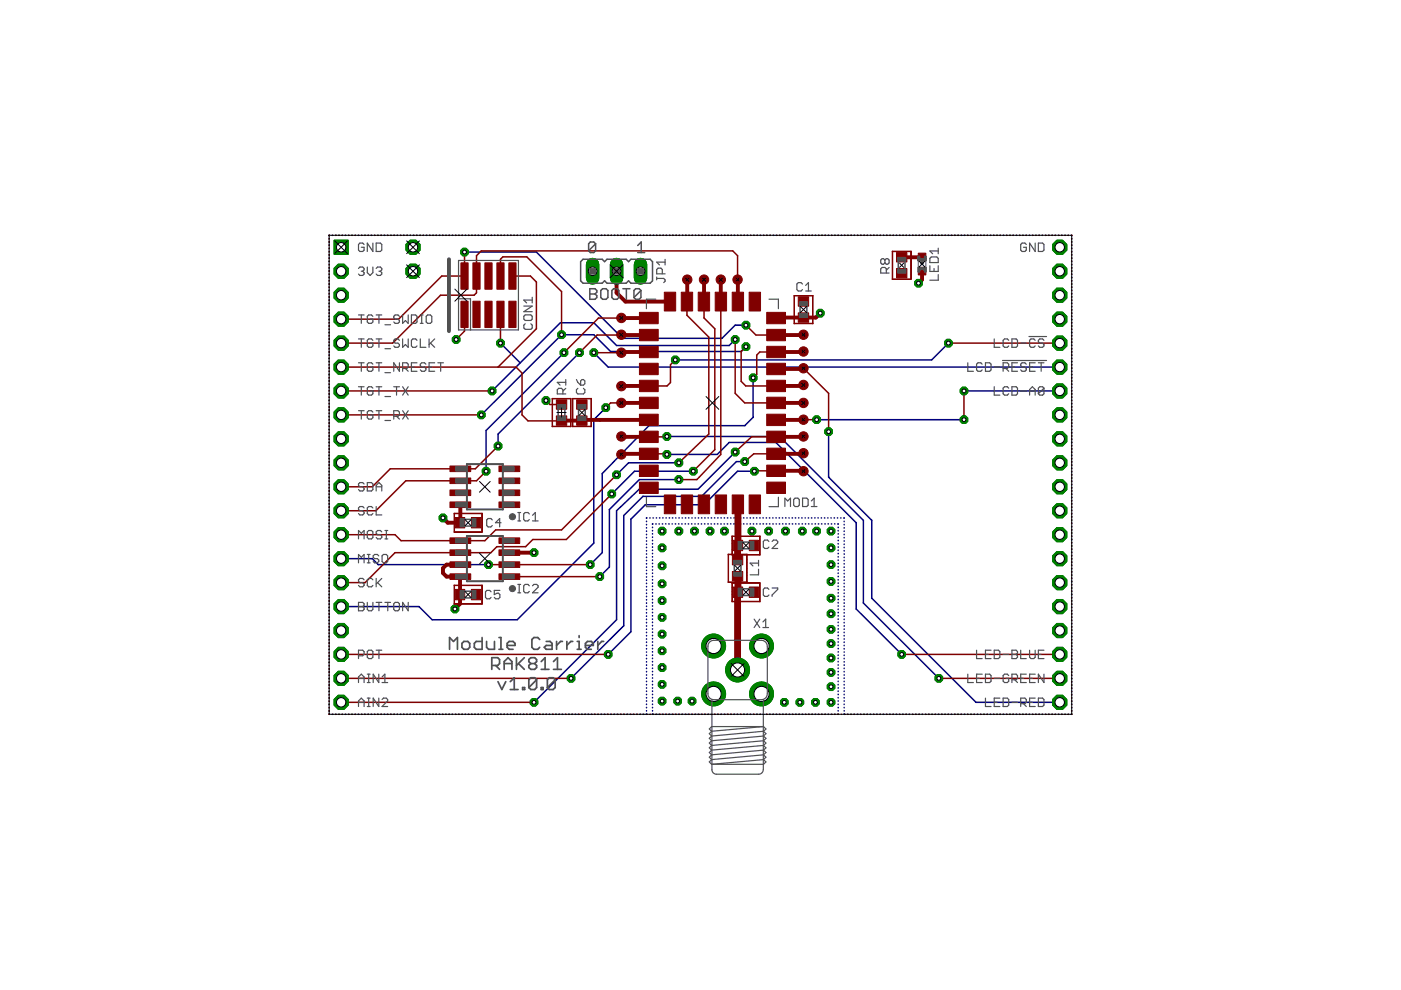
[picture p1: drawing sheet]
<svg xmlns="http://www.w3.org/2000/svg" width="297mm" height="210mm" viewBox="0 0 297 210" stroke-linecap="round" stroke-linejoin="round" font-family="sans-serif">
<g fill="none" stroke="#000080" stroke-width=".32">
<path d="M69.8 50.6v.1M69.8 51.3h.1M69.8 51.9v.1M69.8 52.6v.1M69.8 53.3v.1M69.8 54v.1M69.8 54.7v.1M69.8 55.4v.1M69.8 56.1h.1M69.8 56.7v.1M69.8 57.4v.1M69.8 58.1v.1"/>
<path d="M69.8 58.8v.1M69.8 59.5v.1M69.9 49.9l-.1 .1M70.5 49.9h.1M71.2 49.9h.1M71.8 49.9h.1M72.5 49.9h.1M73.2 49.9h.1M73.9 49.9h.1M74.6 49.9h.1M75.3 49.9h.1M76 49.9h.1"/>
<path d="M76.7 49.9h.1M77.3 49.9h.1M78 49.9h.1M78.7 49.9h.1M79.4 49.9h.1M80.1 49.9h.1M80.8 49.9h.1M81.5 49.9h.1M82.1 49.9h.1M82.8 49.9h.1M83.5 49.9h.1M84.2 49.9h.1"/>
<path d="M84.9 49.9h.1M85.6 49.9h.1M86.3 49.9h.1M87 49.9h.1M87.7 49.9h.1M88.3 49.9h.1M89 49.9h.1M89.7 49.9h.1M90.4 49.9h.1M91.1 49.9h.1M91.8 49.9h.1M92.5 49.9h.1"/>
<path d="M93.2 49.9h.1M93.8 49.9h.1M94.5 49.9h.1M95.2 49.9h.1M95.9 49.9h.1M96.6 49.9h.1M97.3 49.9h.1M98 49.9h.1M98.5 53.4h15.2l18.3 18.3h21.1l2.8-2.8h2.3M98.7 49.9h.1M99.3 49.9h.1M100 49.9h.1"/>
<path d="M100.7 49.9h.1M101.4 49.9h.1M102.1 49.9h.1M102.8 49.9h.1M103.5 49.9h.1M104.1 49.9h.1M104.8 49.9h.1M105.5 49.9h.1M106.2 49.9h.1M106.9 49.9h.1M107.6 49.9h.1M108.3 49.9h.1"/>
<path d="M109 49.9h.1M109.6 49.9h.1M110.3 49.9h.1M111 49.9h.1M111.7 49.9h.1M112.4 49.9h.1M113.1 49.9h.1M113.8 49.9h.1M114.4 49.9h.1M115.1 49.9h.1M115.8 49.9h.1M116.5 49.9h.1"/>
<path d="M117.2 49.9h.1M117.9 49.9h.1M118.6 49.9h.1M119.3 49.9h.1M120 49.9h.1M120.6 49.9h.1M121.3 49.9h.1M122 49.9h.1M122.7 49.9h.1M123.4 49.9h.1M124.1 49.9h.1M124.8 49.9h.1"/>
<path d="M125.5 49.9h.1M126.1 49.9h.1M126.8 49.9h.1M127.5 49.9h.1M128.2 49.9h.1M128.9 49.9h.1M129.6 49.9h.1M130.3 49.9h.1M130.9 49.9h.1M131.6 49.9h.1M132.3 49.9h.1M133 49.9h.1"/>
<path d="M133.7 49.9h.1M134.4 49.9h.1M135.1 49.9h.1M135.8 49.9h.1M136.4 49.9h.1M137.1 49.9h.1M137.8 49.9h.1M138.5 49.9h.1M139.2 49.9h.1M139.9 49.9h.1M140.6 49.9h.1M141.2 49.9h.1"/>
<path d="M141.9 49.9h.1M142.6 49.9h.1M143.3 49.9h.1M144 49.9h.1M144.7 49.9h.1M145.4 49.9h.1M146.1 49.9h.1M146.7 49.9h.1M147.4 49.9h.1M148.1 49.9h.1M148.8 49.9h.1M149.5 49.9h.1"/>
<path d="M150.2 49.9h.1M150.9 49.9h.1M151.6 49.9h.1M152.3 49.9h.1M152.9 49.9h.1M153.6 49.9h.1M154.3 49.9h.1M155 49.9h.1M155.7 49.9h.1M156.4 49.9h.1M157.1 49.9h.1M157.8 49.9h.1"/>
<path d="M158.4 49.9h.1M159.1 49.9h.1M159.8 49.9h.1M160.5 49.9h.1M161.2 49.9h.1M161.9 49.9h.1M162.6 49.9h.1M163.2 49.9h.1M163.9 49.9h.1M164.6 49.9h.1M165.3 49.9h.1M166 49.9h.1"/>
<path d="M166.7 49.9h.1M167.4 49.9h.1M168.1 49.9h.1M168.7 49.9h.1M169.4 49.9h.1M170.1 49.9h.1M170.8 49.9h.1M171.5 49.9h.1M172.2 49.9h.1M172.9 49.9h.1M173.5 49.9h.1M174.2 49.9h.1"/>
<path d="M174.9 49.9h.1M175.6 49.9h.1M176.3 49.9h.1M177 49.9h.1M177.7 49.9h.1M178.4 49.9h.1M179 49.9h.1M179.7 49.9h.1M180.4 49.9h.1M181.1 49.9h.1M181.8 49.9h.1M182.5 49.9h.1"/>
<path d="M183.2 49.9h.1M183.9 49.9h.1M184.6 49.9h.1M185.2 49.9h.1M185.9 49.9h.1M186.6 49.9h.1M187.3 49.9h.1M188 49.9h.1M188.7 49.9h.1M189.4 49.9h.1M190.1 49.9h.1M190.7 49.9h.1"/>
<path d="M191.4 49.9h.1M192.1 49.9h.1M192.8 49.9h.1M193.5 49.9h.1M194.2 49.9h.1M194.9 49.9h.1M195.5 49.9h.1M196.2 49.9h.1M196.9 49.9h.1M197.6 49.9h.1M198.3 49.9h.1M199 49.9h.1"/>
<path d="M199.7 49.9h.1M200.4 49.9h.1M201 49.9h.1M201.7 49.9h.1M202.4 49.9h.1M203.1 49.9h.1M203.8 49.9h.1M204.5 49.9h.1M205.2 49.9h.1M205.8 49.9h.1M206.5 49.9h.1M207.2 49.9h.1"/>
<path d="M207.9 49.9h.1M208.6 49.9h.1M209.3 49.9h.1M210 49.9h.1M210.7 49.9h.1M211.3 49.9h.1M212 49.9h.1M212.7 49.9h.1M213.4 49.9h.1M214.1 49.9h.1M214.8 49.9h.1M215.5 49.9h.1"/>
<path d="M216.2 49.9h.1M216.9 49.9h.1M217.5 49.9h.1M218.2 49.9h.1M218.9 49.9h.1M219.6 49.9h.1M220.3 49.9h.1M221 49.9h.1M221.7 49.9h.1M222.3 49.9h.1M223 49.9h.1M223.7 49.9h.1"/>
<path d="M224.4 49.9h.1M225.1 49.9h.1M225.8 49.9h.1M226.5 49.9h.1M227.2 49.9v.1M227.2 50.6v.1M227.2 51.3h.1M227.2 51.9v.1M227.2 52.6v.1M227.2 53.3v.1M227.2 54v.1M227.2 54.7v.1"/>
<path d="M227.2 55.4v.1M227.2 56.1h.1M227.2 56.7v.1M227.2 57.4v.1M227.2 58.1v.1M227.2 58.8v.1M227.2 59.5v.1M69.8 60.2v.1M69.8 60.9h.1M69.8 61.6h.1M69.8 62.2v.1M69.8 62.9v.1"/>
<path d="M69.8 63.6v.1M69.8 64.3v.1M69.8 65h.1M69.8 65.7h.1M69.8 66.4h.1M69.8 67v.1M69.8 67.7v.1M69.8 68.4v.1M69.8 69.1v.1M69.8 69.8h.1M69.8 70.5h.1M69.8 71.1v.1"/>
<path d="M69.8 71.8v.1M69.8 72.5v.1M69.8 73.2v.1M69.8 73.9v.1M69.8 74.6v.1M69.8 75.3h.1M69.8 75.9v.1M69.8 76.6v.1M69.8 77.3v.1M69.8 78v.1M69.8 78.7v.1M69.8 79.4v.1"/>
<path d="M106.1 72.7l4.2 4.2M119.6 74.8l-16.5 16.5v8.6M122.9 74.8l-17.3 17.2v2.6M125.9 74.8l3 3h95.8M155.9 72l-1.3 1.3h-23.9l-4.8-4.9h-7.1l-14.5 14.5M158.2 73.5l-1.1 1h-27.6l-3.6-3.5h-6.8l-17.1 17M201.1 72.7l-3.6 3.6h-54.3M227.2 60.2v.1M227.2 60.9h.1M227.2 61.6h.1M227.2 62.2v.1M227.2 62.9v.1"/>
<path d="M227.2 63.6v.1M227.2 64.3v.1M227.2 65h.1M227.2 65.7h.1M227.2 66.4h.1M227.2 67v.1M227.2 67.7v.1M227.2 68.4v.1M227.2 69.1v.1M227.2 69.8h.1M227.2 70.5h.1M227.2 71.1v.1"/>
<path d="M227.2 71.8v.1M227.2 72.5v.1M227.2 73.2v.1M227.2 73.9v.1M227.2 74.6v.1M227.2 75.3h.1M227.2 75.9v.1M227.2 76.6v.1M227.2 77.3v.1M227.2 78v.1M227.2 78.7v.1M227.2 79.4v.1"/>
<path d="M69.8 80.1h.1M69.8 80.8h.1M69.8 81.4v.1M69.8 82.1v.1M69.8 82.8v.1M69.8 83.5v.1M69.8 84.2h.1M69.8 84.9h.1M69.8 85.6h.1M69.8 86.2v.1M69.8 86.9v.1M69.8 87.6v.1"/>
<path d="M69.8 88.3v.1M69.8 89h.1M69.8 89.7h.1M69.8 90.3v.1M69.8 91v.1M69.8 91.7v.1M69.8 92.4v.1M69.8 93.1v.1M69.8 93.8v.1M69.8 94.5h.1M69.8 95.1v.1M69.8 95.8v.1"/>
<path d="M69.8 96.5v.1M69.8 97.2v.1M69.8 97.9v.1M69.8 98.6v.1M69.8 99.3h.1M69.8 99.9v.1M128.4 86.4l-2.5 2.6v26.1l-16.2 16.3h-18.1l-2.8-2.8h-16.5M141.4 92.5h23.9l17.7 17.8v17.5l16.1 16M141.4 96.4h10.7l2.5-2.6h9.9l17 17v18.3l9.7 9.6M143.9 98.1h-10.6l-2.6 2.6M147 99.9h-12.5l-4.8 4.8M155.9 95.8l-7.9 7.9h-12.4l-4.9 4.6v23.1l-17.5 17.5"/>
<path d="M157.9 97.9h-1.8l-7.3 7.3h-12.5l-4.1 4.1v23.4l-11.1 11.1M159.7 80.1v8.4l-1.8 1.8h-20.3l-9.9 10.1v16.8l-2.6 2.5M159.9 99.9h-3.5l-7.1 7.1h-12.5l-3 3.1v23.8l-4.9 4.8M173.1 89h31.3M175.7 91.5v9.7l9.1 9.1v16.5l22.1 22.1h17.8M204.4 82.9h20.3M227.2 80.1h.1M227.2 80.8h.1M227.2 81.4v.1M227.2 82.1v.1M227.2 82.8v.1M227.2 83.5v.1"/>
<path d="M227.2 84.2h.1M227.2 84.9h.1M227.2 85.6h.1M227.2 86.2v.1M227.2 86.9v.1M227.2 87.6v.1M227.2 88.3v.1M227.2 89h.1M227.2 89.7h.1M227.2 90.3v.1M227.2 91v.1M227.2 91.7v.1"/>
<path d="M227.2 92.4v.1M227.2 93.1v.1M227.2 93.8v.1M227.2 94.5h.1M227.2 95.1v.1M227.2 95.8v.1M227.2 96.5v.1M227.2 97.2v.1M227.2 97.9v.1M227.2 98.6v.1M227.2 99.3h.1M227.2 99.9v.1"/>
<path d="M69.8 100.6v.1M69.8 101.3v.1M69.8 102v.1M69.8 102.7v.1M69.8 103.4v.1M69.8 104.1h.1M69.8 104.8h.1M69.8 105.4v.1M69.8 106.1v.1M69.8 106.8v.1M69.8 107.5v.1M69.8 108.2h.1"/>
<path d="M69.8 108.9h.1M69.8 109.5v.1M69.8 110.2v.1M69.8 110.9v.1M69.8 111.6v.1M69.8 112.3v.1M69.8 113v.1M69.8 113.7h.1M69.8 114.3v.1M69.8 115v.1M69.8 115.7v.1M69.8 116.4v.1"/>
<path d="M69.8 117.1v.1M69.8 117.8v.1M69.8 118.5h.1M69.8 119.1v.1M69.8 119.8v.1M72.3 118.4h6.6l1.3 1.3h23.4M137.1 110.5v.1M137.1 111.2v.1M137.1 111.9v.1M137.1 112.6v.1M137.1 113.3v.1M137.1 114h.1"/>
<path d="M137.1 114.7h.1M137.1 115.4h.1M137.1 116v.1M137.1 116.7v.1M137.1 117.4v.1M137.1 118.1v.1M137.1 118.8v.1M137.1 119.5v.1M137.2 109.8l-.1 .1M137.8 109.8h.1M138.3 111.8v.1M138.3 112.5v.1"/>
<path d="M138.3 113.2h.1M138.3 113.9h.1M138.3 114.6h.1M138.3 115.3h.1M138.3 116h.1M138.3 116.6v.1M138.3 117.3v.1M138.3 118v.1M138.3 118.7v.1M138.3 119.4v.1M138.4 111.1l-.1 .1M138.5 109.8h.1"/>
<path d="M139 111.1h.1M139.1 109.8h.1M139.7 111.1h.1M139.8 109.8h.1M140.4 111.1h.1M140.5 109.8h.1M141.1 111.1h.1M141.2 109.8h.1M141.8 111.1h.1M141.9 109.8h.1M142.5 111.1h.1M142.6 109.8h.1"/>
<path d="M143.2 111.1h.1M143.3 109.8h.1M143.9 111.1h.1M143.9 109.8h.1M143.9 101.7h-8.3l-6.4 6.3v12.2l-2 2.1M144.5 111.1h.1M144.6 109.8h.1M145.2 111.1h.1M145.3 109.8h.1M145.9 111.1h.1M146 109.8h.1M146.6 111.1h.1"/>
<path d="M146.7 109.8h.1M147.3 111.1h.1M147.4 109.8h.1M148 111.1h.1M148.1 109.8h.1M148.7 111.1h.1M148.7 109.8h.1M149.4 111.1h.1M149.4 109.8h.1M150.1 111.1h.1M150.1 109.8h.1M150.7 111.1h.1"/>
<path d="M150.8 109.8h.1M151.4 111.1h.1M151.5 109.8h.1M152.1 111.1h.1M152.2 109.8h.1M152.8 111.1h.1M152.8 109.8h.1M153.5 111.1h.1M153.5 109.8h.1M154.2 111.1h.1M154.2 109.8h.1M154.9 111.1h.1"/>
<path d="M154.9 109.8h.1M155.6 111.1h.1M155.6 109.8h.1M156.3 109.8h.1M156.3 111.1h.1M157 111.1h.1M157 109.8h.1M157.6 109.8h.1M157.6 111.1h.1M158.3 109.8h.1M158.3 111.1h.1M159 109.8h.1"/>
<path d="M159 111.1h.1M159.7 109.8h.1M159.7 111.1h.1M160.4 109.8h.1M160.4 111.1h.1M161.1 109.8h.1M161.1 111.1h.1M161.8 109.8h.1M161.8 111.1h.1M162.5 109.8h.1M162.5 111.1h.1M163.1 109.8h.1"/>
<path d="M163.2 111.1h.1M163.8 109.8h.1M163.9 111.1h.1M164.5 109.8h.1M164.5 111.1h.1M165.2 109.8h.1M165.2 111.1h.1M165.9 109.8h.1M165.9 111.1h.1M166.6 109.8h.1M166.6 111.1h.1M167.3 109.8h.1"/>
<path d="M167.3 111.1h.1M167.9 109.8h.1M168 111.1h.1M168.6 109.8h.1M168.7 111.1h.1M169.3 109.8h.1M169.4 111.1h.1M170 109.8h.1M170.1 111.1h.1M170.7 109.8h.1M170.8 111.1h.1M171.4 109.8h.1"/>
<path d="M171.4 111.1h.1M172 109.8h.1M172.1 111.1h.1M172.7 109.8h.1M172.8 111.1h.1M173.4 109.8h.1M173.5 111.1h.1M174.1 109.8h.1M174.2 111.1h.1M174.8 109.8h.1M174.9 111.1h.1M175.5 109.8h.1"/>
<path d="M175.6 111.1h.1M176.2 109.8h.1M176.3 111.1h.1M176.8 109.8h.1M177 111.1h.1M177.5 109.8h.1M177.6 111.1l.1 .1M177.7 111.8v.1M177.7 112.5v.1M177.7 113.2h.1M177.7 113.9h.1M177.7 114.6h.1"/>
<path d="M177.7 115.3h.1M177.7 116h.1M177.7 116.6v.1M177.7 117.3v.1M177.7 118v.1M177.7 118.7v.1M177.7 119.4v.1M178.2 109.8h.1M178.9 109.8l.1 .1M179 110.5v.1M179 111.2v.1M179 111.9v.1"/>
<path d="M179 112.6v.1M179 113.3v.1M179 114h.1M179 114.7h.1M179 115.4h.1M179 116v.1M179 116.7v.1M179 117.4v.1M179 118.1v.1M179 118.8v.1M179 119.5v.1M227.2 100.6v.1"/>
<path d="M227.2 101.3v.1M227.2 102v.1M227.2 102.7v.1M227.2 103.4v.1M227.2 104.1h.1M227.2 104.8h.1M227.2 105.4v.1M227.2 106.1v.1M227.2 106.8v.1M227.2 107.5v.1M227.2 108.2h.1M227.2 108.9h.1"/>
<path d="M227.2 109.5v.1M227.2 110.2v.1M227.2 110.9v.1M227.2 111.6v.1M227.2 112.3v.1M227.2 113v.1M227.2 113.7h.1M227.2 114.3v.1M227.2 115v.1M227.2 115.7v.1M227.2 116.4v.1M227.2 117.1v.1"/>
<path d="M227.2 117.8v.1M227.2 118.5h.1M227.2 119.1v.1M227.2 119.8v.1M69.8 120.5v.1M69.8 121.2v.1M69.8 121.9v.1M69.8 122.6v.1M69.8 123.3h.1M69.8 124h.1M69.8 124.6v.1M69.8 125.3v.1"/>
<path d="M69.8 126v.1M69.8 126.7v.1M69.8 127.4h.1M69.8 128.1h.1M69.8 128.8h.1M69.8 129.4v.1M69.8 130.1v.1M69.8 130.8v.1M69.8 131.5v.1M69.8 132.2h.1M69.8 132.9h.1M69.8 133.5v.1"/>
<path d="M69.8 134.2v.1M69.8 134.9v.1M69.8 135.6v.1M69.8 136.3v.1M69.8 137v.1M69.8 137.7h.1M69.8 138.3v.1M69.8 139v.1M69.8 139.7v.1M137.1 120.2v.1M137.1 120.9v.1M137.1 121.6v.1"/>
<path d="M137.1 122.3v.1M137.1 123v.1M137.1 123.7h.1M137.1 124.4h.1M137.1 125.1h.1M137.1 125.8h.1M137.1 126.4v.1M137.1 127.1v.1M137.1 127.8v.1M137.1 128.5v.1M137.1 129.2v.1M137.1 129.9v.1"/>
<path d="M137.1 130.6v.1M137.1 131.3v.1M137.1 132v.1M137.1 132.7v.1M137.1 133.4h.1M137.1 134v.1M137.1 134.7v.1M137.1 135.4v.1M137.1 136.1v.1M137.1 136.8v.1M137.1 137.5v.1M137.1 138.2v.1"/>
<path d="M137.1 138.9v.1M137.1 139.6v.1M138.3 120.1v.1M138.3 120.8v.1M138.3 121.5v.1M138.3 122.2v.1M138.3 122.9v.1M138.3 123.6v.1M138.3 124.3v.1M138.3 125v.1M138.3 125.7v.1M138.3 126.4h.1"/>
<path d="M138.3 127.1h.1M138.3 127.7v.1M138.3 128.4v.1M138.3 129.1v.1M138.3 129.8v.1M138.3 130.5v.1M138.3 131.2v.1M138.3 131.9v.1M138.3 132.6v.1M138.3 133.3v.1M138.3 134v.1M138.3 134.7v.1"/>
<path d="M138.3 135.4v.1M138.3 136.1v.1M138.3 136.8v.1M138.3 137.5v.1M138.3 138.2v.1M138.3 138.9v.1M138.3 139.6h.1M177.7 120.1v.1M177.7 120.8v.1M177.7 121.5v.1M177.7 122.2v.1M177.7 122.9v.1"/>
<path d="M177.7 123.6v.1M177.7 124.3v.1M177.7 125v.1M177.7 125.7v.1M177.7 126.4h.1M177.7 127.1h.1M177.7 127.7v.1M177.7 128.4v.1M177.7 129.1v.1M177.7 129.8v.1M177.7 130.5v.1M177.7 131.2v.1"/>
<path d="M177.7 131.9v.1M177.7 132.6v.1M177.7 133.3v.1M177.7 134v.1M177.7 134.7v.1M177.7 135.4v.1M177.7 136.1v.1M177.7 136.8v.1M177.7 137.5v.1M177.7 138.2v.1M177.7 138.9v.1M177.7 139.6h.1"/>
<path d="M179 120.2v.1M179 120.9v.1M179 121.6v.1M179 122.3v.1M179 123v.1M179 123.7h.1M179 124.4h.1M179 125.1h.1M179 125.8h.1M179 126.4v.1M179 127.1v.1M179 127.8v.1"/>
<path d="M179 128.5v.1M179 129.2v.1M179 129.9v.1M179 130.6v.1M179 131.3v.1M179 132v.1M179 132.7v.1M179 133.4h.1M179 134v.1M179 134.7v.1M179 135.4v.1M179 136.1v.1"/>
<path d="M179 136.8v.1M179 137.5v.1M179 138.2v.1M179 138.9v.1M179 139.6v.1M227.2 120.5v.1M227.2 121.2v.1M227.2 121.9v.1M227.2 122.6v.1M227.2 123.3h.1M227.2 124h.1M227.2 124.6v.1"/>
<path d="M227.2 125.3v.1M227.2 126v.1M227.2 126.7v.1M227.2 127.4h.1M227.2 128.1h.1M227.2 128.8h.1M227.2 129.4v.1M227.2 130.1v.1M227.2 130.8v.1M227.2 131.5v.1M227.2 132.2h.1M227.2 132.9h.1"/>
<path d="M227.2 133.5v.1M227.2 134.2v.1M227.2 134.9v.1M227.2 135.6v.1M227.2 136.3v.1M227.2 137v.1M227.2 137.7h.1M227.2 138.3v.1M227.2 139v.1M227.2 139.7v.1M69.8 151.4h.1M69.8 140.4v.1"/>
<path d="M69.8 141.1v.1M69.8 141.8v.1M69.8 142.5h.1M69.8 143.2h.1M69.8 143.8v.1M69.8 144.5v.1M69.8 145.2v.1M69.8 145.9v.1M69.8 146.6h.1M69.8 147.3h.1M69.8 148h.1M69.8 148.6v.1"/>
<path d="M69.8 149.3v.1M69.8 150v.1M69.8 150.7v.1M70.5 151.4h.1M71.2 151.4h.1M71.8 151.4h.1M72.5 151.4h.1M73.2 151.4h.1M73.9 151.4h.1M74.6 151.4h.1M75.3 151.4h.1M76 151.4h.1"/>
<path d="M76.6 151.4h.1M77.3 151.4h.1M78 151.4h.1M78.7 151.4h.1M79.4 151.4h.1M80.1 151.4h.1M80.8 151.4h.1M81.4 151.4h.1M82.1 151.4h.1M82.8 151.4h.1M83.5 151.4h.1M84.2 151.4h.1"/>
<path d="M84.9 151.4h.1M85.6 151.4h.1M86.3 151.4h.1M86.9 151.4h.1M87.6 151.4h.1M88.3 151.4h.1M89 151.4h.1M89.7 151.4h.1M90.4 151.4h.1M91.1 151.4h.1M91.7 151.4h.1M92.4 151.4h.1"/>
<path d="M93.1 151.4h.1M93.8 151.4h.1M94.5 151.4h.1M95.2 151.4h.1M95.8 151.4h.1M96.5 151.4h.1M97.2 151.4h.1M97.9 151.4h.1M98.6 151.4h.1M99.3 151.4h.1M100 151.4h.1M100.6 151.4h.1"/>
<path d="M101.3 151.4h.1M102 151.4h.1M102.7 151.4h.1M103.4 151.4h.1M104.1 151.4h.1M104.8 151.4h.1M105.5 151.4h.1M106.1 151.4h.1M106.8 151.4h.1M107.5 151.4h.1M108.2 151.4h.1M108.9 151.4h.1"/>
<path d="M109.6 151.4h.1M110.3 151.4h.1M110.9 151.4h.1M111.6 151.4h.1M112.3 151.4h.1M113 151.4h.1M113.7 151.4h.1M114.4 151.4h.1M115.1 151.4h.1M115.7 151.4h.1M116.4 151.4h.1M117.1 151.4h.1"/>
<path d="M117.8 151.4h.1M118.5 151.4h.1M119.2 151.4h.1M119.9 151.4h.1M120.5 151.4h.1M121.2 151.4h.1M121.9 151.4h.1M122.6 151.4h.1M123.3 151.4h.1M124 151.4h.1M124.7 151.4h.1M125.3 151.4h.1"/>
<path d="M126 151.4h.1M126.7 151.4h.1M127.4 151.4h.1M128.1 151.4h.1M128.8 151.4h.1M129.5 151.4h.1M130.2 151.4h.1M130.8 151.4h.1M131.5 151.4h.1M132.2 151.4h.1M132.9 151.4h.1M133.6 151.4h.1"/>
<path d="M134.3 151.4h.1M135 151.4h.1M135.6 151.4h.1M136.3 151.4h.1M137.1 151.4h-.1M137.1 140.3v.1M137.1 141v.1M137.1 141.7v.1M137.1 142.4v.1M137.1 143.1v.1M137.1 143.7v.1M137.1 144.4v.1"/>
<path d="M137.1 145.1v.1M137.1 145.8v.1M137.1 146.5v.1M137.1 147.2v.1M137.1 147.9v.1M137.1 148.6v.1M137.1 149.3v.1M137.1 150v.1M137.1 150.7h.1M138.3 151.4h.1M138.3 140.3h.1M138.3 140.9v.1"/>
<path d="M138.3 141.6v.1M138.3 142.3v.1M138.3 143v.1M138.3 143.7v.1M138.3 144.4v.1M138.3 145.1v.1M138.3 145.8v.1M138.3 146.5v.1M138.3 147.2v.1M138.3 147.9v.1M138.3 148.6v.1M138.3 149.3v.1"/>
<path d="M138.3 150v.1M138.3 150.7h.1M139 151.4h.1M139.7 151.4h.1M140.4 151.4h.1M141.1 151.4h.1M141.8 151.4h.1M142.5 151.4h.1M143.2 151.4h.1M143.9 151.4h.1M144.5 151.4h.1M145.2 151.4h.1"/>
<path d="M145.9 151.4h.1M146.6 151.4h.1M147.3 151.4h.1M148 151.4h.1M148.7 151.4h.1M149.4 151.4h.1M150.1 151.4h.1M150.7 151.4h.1M151.4 151.4h.1M152.1 151.4h.1M152.8 151.4h.1M153.5 151.4h.1"/>
<path d="M154.2 151.4h.1M154.9 151.4h.1M155.6 151.4h.1M156.3 151.4h.1M157 151.4h.1M157.6 151.4h.1M158.3 151.4h.1M159 151.4h.1M159.7 151.4h.1M160.4 151.4h.1M161.1 151.4h.1M161.8 151.4h.1"/>
<path d="M162.5 151.4h.1M163.2 151.4h.1M163.9 151.4h.1M164.5 151.4h.1M165.2 151.4h.1M165.9 151.4h.1M166.6 151.4h.1M167.3 151.4h.1M168 151.4h.1M168.7 151.4h.1M169.4 151.4h.1M170.1 151.4h.1"/>
<path d="M170.8 151.4h.1M171.4 151.4h.1M172.1 151.4h.1M172.8 151.4h.1M173.5 151.4h.1M174.2 151.4h.1M174.9 151.4h.1M175.6 151.4h.1M176.3 151.4h.1M177 151.4h.1M177.7 151.4h-.1M177.7 140.3h.1"/>
<path d="M177.7 140.9v.1M177.7 141.6v.1M177.7 142.3v.1M177.7 143v.1M177.7 143.7v.1M177.7 144.4v.1M177.7 145.1v.1M177.7 145.8v.1M177.7 146.5v.1M177.7 147.2v.1M177.7 147.9v.1M177.7 148.6v.1"/>
<path d="M177.7 149.3v.1M177.7 150v.1M177.7 150.7h.1M179 151.4h.1M179 140.3v.1M179 141v.1M179 141.7v.1M179 142.4v.1M179 143.1v.1M179 143.7v.1M179 144.4v.1M179 145.1v.1"/>
<path d="M179 145.8v.1M179 146.5v.1M179 147.2v.1M179 147.9v.1M179 148.6v.1M179 149.3v.1M179 150v.1M179 150.7h.1M179.7 151.4h.1M180.4 151.4h.1M181 151.4h.1M181.7 151.4h.1"/>
<path d="M182.4 151.4h.1M183.1 151.4h.1M183.8 151.4h.1M184.5 151.4h.1M185.2 151.4h.1M185.9 151.4h.1M186.6 151.4h.1M187.2 151.4h.1M187.9 151.4h.1M188.6 151.4h.1M189.3 151.4h.1M190 151.4h.1"/>
<path d="M190.7 151.4h.1M191.4 151.4h.1M192.1 151.4h.1M192.7 151.4h.1M193.4 151.4h.1M194.1 151.4h.1M194.8 151.4h.1M195.5 151.4h.1M196.2 151.4h.1M196.9 151.4h.1M197.6 151.4h.1M198.2 151.4h.1"/>
<path d="M198.9 151.4h.1M199.6 151.4h.1M200.3 151.4h.1M201 151.4h.1M201.7 151.4h.1M202.4 151.4h.1M203.1 151.4h.1M203.8 151.4h.1M204.4 151.4h.1M205.1 151.4h.1M205.8 151.4h.1M206.5 151.4h.1"/>
<path d="M207.2 151.4h.1M207.9 151.4h.1M208.6 151.4h.1M209.3 151.4h.1M210 151.4h.1M210.6 151.4h.1M211.3 151.4h.1M212 151.4h.1M212.7 151.4h.1M213.4 151.4h.1M214.1 151.4h.1M214.8 151.4h.1"/>
<path d="M215.5 151.4h.1M216.2 151.4h.1M216.8 151.4h.1M217.5 151.4h.1M218.2 151.4h.1M218.9 151.4h.1M219.6 151.4h.1M220.3 151.4h.1M221 151.4h.1M221.7 151.4h.1M222.3 151.4h.1M223 151.4h.1"/>
<path d="M223.7 151.4h.1M224.4 151.4h.1M225.1 151.4h.1M225.8 151.4h.1M226.5 151.4h.1M227.2 151.4h.1M227.2 140.4v.1M227.2 141.1v.1M227.2 141.8v.1M227.2 142.5h.1M227.2 143.2h.1M227.2 143.8v.1"/>
<path d="M227.2 144.5v.1M227.2 145.2v.1M227.2 145.9v.1M227.2 146.6h.1M227.2 147.3h.1M227.2 148h.1M227.2 148.6v.1M227.2 149.3v.1M227.2 150v.1M227.2 150.7v.1"/>
</g>
<circle cx="87.6" cy="57.5" r="1.62" fill="#008000" stroke="#008000" stroke-width=".21"/>
<circle cx="87.6" cy="57.5" r=".99" fill="#fff" stroke="#000" stroke-width=".21"/>
<circle cx="87.6" cy="52.4" r="1.62" fill="#008000" stroke="#008000" stroke-width=".21"/>
<circle cx="87.6" cy="52.4" r=".99" fill="#fff" stroke="#000" stroke-width=".21"/>
<path d="M70.8 50.9h3v3h-3z" fill="#008000" stroke="#008000" stroke-width=".21"/>
<circle cx="72.3" cy="52.4" r=".99" fill="#fff" stroke="#000" stroke-width=".21"/>
<circle cx="72.3" cy="57.5" r="1.62" fill="#008000" stroke="#008000" stroke-width=".21"/>
<circle cx="72.3" cy="57.5" r=".99" fill="#fff" stroke="#000" stroke-width=".21"/>
<circle cx="72.3" cy="62.6" r="1.62" fill="#008000" stroke="#008000" stroke-width=".21"/>
<circle cx="72.3" cy="62.6" r=".99" fill="#fff" stroke="#000" stroke-width=".21"/>
<circle cx="72.3" cy="67.7" r="1.62" fill="#008000" stroke="#008000" stroke-width=".21"/>
<circle cx="72.3" cy="67.7" r=".99" fill="#fff" stroke="#000" stroke-width=".21"/>
<circle cx="72.3" cy="72.7" r="1.62" fill="#008000" stroke="#008000" stroke-width=".21"/>
<circle cx="72.3" cy="72.8" r=".99" fill="#fff" stroke="#000" stroke-width=".21"/>
<circle cx="72.3" cy="77.8" r="1.62" fill="#008000" stroke="#008000" stroke-width=".21"/>
<circle cx="72.3" cy="77.8" r=".99" fill="#fff" stroke="#000" stroke-width=".21"/>
<circle cx="72.3" cy="82.9" r="1.62" fill="#008000" stroke="#008000" stroke-width=".21"/>
<circle cx="72.3" cy="82.9" r=".99" fill="#fff" stroke="#000" stroke-width=".21"/>
<circle cx="72.3" cy="88" r="1.62" fill="#008000" stroke="#008000" stroke-width=".21"/>
<circle cx="72.3" cy="88" r=".99" fill="#fff" stroke="#000" stroke-width=".21"/>
<circle cx="72.3" cy="93" r="1.62" fill="#008000" stroke="#008000" stroke-width=".21"/>
<circle cx="72.3" cy="93" r=".99" fill="#fff" stroke="#000" stroke-width=".21"/>
<circle cx="72.3" cy="98.1" r="1.62" fill="#008000" stroke="#008000" stroke-width=".21"/>
<circle cx="72.3" cy="98.1" r=".99" fill="#fff" stroke="#000" stroke-width=".21"/>
<circle cx="72.3" cy="103.2" r="1.62" fill="#008000" stroke="#008000" stroke-width=".21"/>
<circle cx="72.3" cy="103.2" r=".99" fill="#fff" stroke="#000" stroke-width=".21"/>
<circle cx="72.3" cy="108.3" r="1.62" fill="#008000" stroke="#008000" stroke-width=".21"/>
<circle cx="72.3" cy="108.3" r=".99" fill="#fff" stroke="#000" stroke-width=".21"/>
<circle cx="72.3" cy="113.4" r="1.62" fill="#008000" stroke="#008000" stroke-width=".21"/>
<circle cx="72.3" cy="113.4" r=".99" fill="#fff" stroke="#000" stroke-width=".21"/>
<circle cx="72.3" cy="118.4" r="1.62" fill="#008000" stroke="#008000" stroke-width=".21"/>
<circle cx="72.3" cy="118.4" r=".99" fill="#fff" stroke="#000" stroke-width=".21"/>
<circle cx="72.3" cy="123.5" r="1.62" fill="#008000" stroke="#008000" stroke-width=".21"/>
<circle cx="72.3" cy="123.5" r=".99" fill="#fff" stroke="#000" stroke-width=".21"/>
<circle cx="72.3" cy="128.6" r="1.62" fill="#008000" stroke="#008000" stroke-width=".21"/>
<circle cx="72.3" cy="128.6" r=".99" fill="#fff" stroke="#000" stroke-width=".21"/>
<circle cx="72.3" cy="133.7" r="1.62" fill="#008000" stroke="#008000" stroke-width=".21"/>
<circle cx="72.3" cy="133.7" r=".99" fill="#fff" stroke="#000" stroke-width=".21"/>
<circle cx="72.3" cy="138.7" r="1.62" fill="#008000" stroke="#008000" stroke-width=".21"/>
<circle cx="72.3" cy="138.7" r=".99" fill="#fff" stroke="#000" stroke-width=".21"/>
<circle cx="72.3" cy="143.8" r="1.62" fill="#008000" stroke="#008000" stroke-width=".21"/>
<circle cx="72.3" cy="143.8" r=".99" fill="#fff" stroke="#000" stroke-width=".21"/>
<circle cx="72.3" cy="148.9" r="1.62" fill="#008000" stroke="#008000" stroke-width=".21"/>
<circle cx="72.3" cy="148.9" r=".99" fill="#fff" stroke="#000" stroke-width=".21"/>
<circle cx="224.7" cy="148.9" r="1.62" fill="#008000" stroke="#008000" stroke-width=".21"/>
<circle cx="224.7" cy="148.9" r=".99" fill="#fff" stroke="#000" stroke-width=".21"/>
<circle cx="224.7" cy="143.8" r="1.62" fill="#008000" stroke="#008000" stroke-width=".21"/>
<circle cx="224.7" cy="143.8" r=".99" fill="#fff" stroke="#000" stroke-width=".21"/>
<circle cx="224.7" cy="138.7" r="1.62" fill="#008000" stroke="#008000" stroke-width=".21"/>
<circle cx="224.7" cy="138.7" r=".99" fill="#fff" stroke="#000" stroke-width=".21"/>
<circle cx="224.7" cy="133.7" r="1.62" fill="#008000" stroke="#008000" stroke-width=".21"/>
<circle cx="224.7" cy="133.7" r=".99" fill="#fff" stroke="#000" stroke-width=".21"/>
<circle cx="224.7" cy="128.6" r="1.62" fill="#008000" stroke="#008000" stroke-width=".21"/>
<circle cx="224.7" cy="128.6" r=".99" fill="#fff" stroke="#000" stroke-width=".21"/>
<circle cx="224.7" cy="123.5" r="1.62" fill="#008000" stroke="#008000" stroke-width=".21"/>
<circle cx="224.7" cy="123.5" r=".99" fill="#fff" stroke="#000" stroke-width=".21"/>
<circle cx="224.7" cy="118.4" r="1.62" fill="#008000" stroke="#008000" stroke-width=".21"/>
<circle cx="224.7" cy="118.4" r=".99" fill="#fff" stroke="#000" stroke-width=".21"/>
<circle cx="224.7" cy="113.4" r="1.62" fill="#008000" stroke="#008000" stroke-width=".21"/>
<circle cx="224.7" cy="113.4" r=".99" fill="#fff" stroke="#000" stroke-width=".21"/>
<circle cx="224.7" cy="108.3" r="1.62" fill="#008000" stroke="#008000" stroke-width=".21"/>
<circle cx="224.7" cy="108.3" r=".99" fill="#fff" stroke="#000" stroke-width=".21"/>
<circle cx="224.7" cy="103.2" r="1.62" fill="#008000" stroke="#008000" stroke-width=".21"/>
<circle cx="224.7" cy="103.2" r=".99" fill="#fff" stroke="#000" stroke-width=".21"/>
<circle cx="224.7" cy="98.1" r="1.62" fill="#008000" stroke="#008000" stroke-width=".21"/>
<circle cx="224.7" cy="98.1" r=".99" fill="#fff" stroke="#000" stroke-width=".21"/>
<circle cx="224.7" cy="93" r="1.62" fill="#008000" stroke="#008000" stroke-width=".21"/>
<circle cx="224.7" cy="93" r=".99" fill="#fff" stroke="#000" stroke-width=".21"/>
<circle cx="224.7" cy="88" r="1.62" fill="#008000" stroke="#008000" stroke-width=".21"/>
<circle cx="224.7" cy="88" r=".99" fill="#fff" stroke="#000" stroke-width=".21"/>
<circle cx="224.7" cy="82.9" r="1.62" fill="#008000" stroke="#008000" stroke-width=".21"/>
<circle cx="224.7" cy="82.9" r=".99" fill="#fff" stroke="#000" stroke-width=".21"/>
<circle cx="224.7" cy="77.8" r="1.62" fill="#008000" stroke="#008000" stroke-width=".21"/>
<circle cx="224.7" cy="77.8" r=".99" fill="#fff" stroke="#000" stroke-width=".21"/>
<circle cx="224.7" cy="72.7" r="1.62" fill="#008000" stroke="#008000" stroke-width=".21"/>
<circle cx="224.7" cy="72.8" r=".99" fill="#fff" stroke="#000" stroke-width=".21"/>
<circle cx="224.7" cy="67.7" r="1.62" fill="#008000" stroke="#008000" stroke-width=".21"/>
<circle cx="224.7" cy="67.7" r=".99" fill="#fff" stroke="#000" stroke-width=".21"/>
<circle cx="224.7" cy="62.6" r="1.62" fill="#008000" stroke="#008000" stroke-width=".21"/>
<circle cx="224.7" cy="62.6" r=".99" fill="#fff" stroke="#000" stroke-width=".21"/>
<circle cx="224.7" cy="57.5" r="1.62" fill="#008000" stroke="#008000" stroke-width=".21"/>
<circle cx="224.7" cy="57.5" r=".99" fill="#fff" stroke="#000" stroke-width=".21"/>
<circle cx="224.7" cy="52.4" r="1.62" fill="#008000" stroke="#008000" stroke-width=".21"/>
<circle cx="224.7" cy="52.4" r=".99" fill="#fff" stroke="#000" stroke-width=".21"/>
<circle cx="161.5" cy="147.1" r="2.54" fill="#008000" stroke="#008000" stroke-width=".21"/>
<circle cx="161.5" cy="147.1" r="1.61" fill="#fff" stroke="#000" stroke-width=".21"/>
<circle cx="151.3" cy="147.1" r="2.54" fill="#008000" stroke="#008000" stroke-width=".21"/>
<circle cx="151.3" cy="147.1" r="1.61" fill="#fff" stroke="#000" stroke-width=".21"/>
<circle cx="151.3" cy="137" r="2.54" fill="#008000" stroke="#008000" stroke-width=".21"/>
<circle cx="151.3" cy="137" r="1.61" fill="#fff" stroke="#000" stroke-width=".21"/>
<circle cx="161.5" cy="137" r="2.54" fill="#008000" stroke="#008000" stroke-width=".21"/>
<circle cx="161.5" cy="137" r="1.61" fill="#fff" stroke="#000" stroke-width=".21"/>
<circle cx="156.4" cy="142" r="2.54" fill="#008000" stroke="#008000" stroke-width=".21"/>
<circle cx="156.4" cy="142" r="1.5" fill="#fff" stroke="#000" stroke-width=".21"/>
<path d="M125.6 56.1v2.8" fill="none" stroke="#008000" stroke-width="2.9"/>
<circle cx="125.6" cy="57.5" r=".91" fill="#fff" stroke="#000" stroke-width=".21"/>
<path d="M130.7 56.1v2.8" fill="none" stroke="#008000" stroke-width="2.9"/>
<circle cx="130.7" cy="57.5" r=".91" fill="#fff" stroke="#000" stroke-width=".21"/>
<path d="M135.8 56.1v2.8" fill="none" stroke="#008000" stroke-width="2.9"/>
<circle cx="135.8" cy="57.5" r=".91" fill="#fff" stroke="#000" stroke-width=".21"/>
<circle cx="96.5" cy="129.1" r=".87" fill="#008000" stroke="#008000" stroke-width=".21"/>
<circle cx="96.5" cy="129.1" r=".4" fill="#fff" stroke="#000" stroke-width=".21"/>
<circle cx="194.7" cy="60" r=".87" fill="#008000" stroke="#008000" stroke-width=".21"/>
<circle cx="194.7" cy="60" r=".4" fill="#fff" stroke="#000" stroke-width=".21"/>
<circle cx="173.9" cy="66.4" r=".87" fill="#008000" stroke="#008000" stroke-width=".21"/>
<circle cx="173.9" cy="66.4" r=".4" fill="#fff" stroke="#000" stroke-width=".21"/>
<circle cx="93.9" cy="109.8" r=".87" fill="#008000" stroke="#008000" stroke-width=".21"/>
<circle cx="93.9" cy="109.8" r=".4" fill="#fff" stroke="#000" stroke-width=".21"/>
<circle cx="113.2" cy="117.2" r=".87" fill="#008000" stroke="#008000" stroke-width=".21"/>
<circle cx="113.2" cy="117.2" r=".4" fill="#fff" stroke="#000" stroke-width=".21"/>
<circle cx="115.8" cy="84.9" r=".87" fill="#008000" stroke="#008000" stroke-width=".21"/>
<circle cx="115.8" cy="84.9" r=".4" fill="#fff" stroke="#000" stroke-width=".21"/>
<circle cx="96.7" cy="72" r=".87" fill="#008000" stroke="#008000" stroke-width=".21"/>
<circle cx="96.7" cy="72" r=".4" fill="#fff" stroke="#000" stroke-width=".21"/>
<circle cx="140.4" cy="148.7" r=".87" fill="#008000" stroke="#008000" stroke-width=".21"/>
<circle cx="140.4" cy="148.7" r=".4" fill="#fff" stroke="#000" stroke-width=".21"/>
<circle cx="140.4" cy="145.1" r=".87" fill="#008000" stroke="#008000" stroke-width=".21"/>
<circle cx="140.4" cy="145.1" r=".4" fill="#fff" stroke="#000" stroke-width=".21"/>
<circle cx="140.4" cy="141.5" r=".87" fill="#008000" stroke="#008000" stroke-width=".21"/>
<circle cx="140.4" cy="141.5" r=".4" fill="#fff" stroke="#000" stroke-width=".21"/>
<circle cx="140.4" cy="138" r=".87" fill="#008000" stroke="#008000" stroke-width=".21"/>
<circle cx="140.4" cy="138" r=".4" fill="#fff" stroke="#000" stroke-width=".21"/>
<circle cx="140.4" cy="134.5" r=".87" fill="#008000" stroke="#008000" stroke-width=".21"/>
<circle cx="140.4" cy="134.5" r=".4" fill="#fff" stroke="#000" stroke-width=".21"/>
<circle cx="140.4" cy="130.9" r=".87" fill="#008000" stroke="#008000" stroke-width=".21"/>
<circle cx="140.4" cy="130.9" r=".4" fill="#fff" stroke="#000" stroke-width=".21"/>
<circle cx="140.4" cy="127.3" r=".87" fill="#008000" stroke="#008000" stroke-width=".21"/>
<circle cx="140.4" cy="127.3" r=".4" fill="#fff" stroke="#000" stroke-width=".21"/>
<circle cx="140.4" cy="123.8" r=".87" fill="#008000" stroke="#008000" stroke-width=".21"/>
<circle cx="140.4" cy="123.8" r=".4" fill="#fff" stroke="#000" stroke-width=".21"/>
<circle cx="140.4" cy="120" r=".87" fill="#008000" stroke="#008000" stroke-width=".21"/>
<circle cx="140.4" cy="120" r=".4" fill="#fff" stroke="#000" stroke-width=".21"/>
<circle cx="140.4" cy="116.2" r=".87" fill="#008000" stroke="#008000" stroke-width=".21"/>
<circle cx="140.4" cy="116.2" r=".4" fill="#fff" stroke="#000" stroke-width=".21"/>
<circle cx="140.4" cy="112.6" r=".87" fill="#008000" stroke="#008000" stroke-width=".21"/>
<circle cx="140.4" cy="112.6" r=".4" fill="#fff" stroke="#000" stroke-width=".21"/>
<circle cx="143.9" cy="112.6" r=".87" fill="#008000" stroke="#008000" stroke-width=".21"/>
<circle cx="143.9" cy="112.6" r=".4" fill="#fff" stroke="#000" stroke-width=".21"/>
<circle cx="147.2" cy="112.6" r=".87" fill="#008000" stroke="#008000" stroke-width=".21"/>
<circle cx="147.2" cy="112.6" r=".4" fill="#fff" stroke="#000" stroke-width=".21"/>
<circle cx="150.5" cy="112.6" r=".87" fill="#008000" stroke="#008000" stroke-width=".21"/>
<circle cx="150.5" cy="112.6" r=".4" fill="#fff" stroke="#000" stroke-width=".21"/>
<circle cx="153.6" cy="112.6" r=".87" fill="#008000" stroke="#008000" stroke-width=".21"/>
<circle cx="153.6" cy="112.6" r=".4" fill="#fff" stroke="#000" stroke-width=".21"/>
<circle cx="159.4" cy="112.6" r=".87" fill="#008000" stroke="#008000" stroke-width=".21"/>
<circle cx="159.4" cy="112.6" r=".4" fill="#fff" stroke="#000" stroke-width=".21"/>
<circle cx="163" cy="112.6" r=".87" fill="#008000" stroke="#008000" stroke-width=".21"/>
<circle cx="163" cy="112.6" r=".4" fill="#fff" stroke="#000" stroke-width=".21"/>
<circle cx="166.5" cy="112.6" r=".87" fill="#008000" stroke="#008000" stroke-width=".21"/>
<circle cx="166.5" cy="112.6" r=".4" fill="#fff" stroke="#000" stroke-width=".21"/>
<circle cx="170.1" cy="112.6" r=".87" fill="#008000" stroke="#008000" stroke-width=".21"/>
<circle cx="170.1" cy="112.6" r=".4" fill="#fff" stroke="#000" stroke-width=".21"/>
<circle cx="173.1" cy="112.6" r=".87" fill="#008000" stroke="#008000" stroke-width=".21"/>
<circle cx="173.1" cy="112.6" r=".4" fill="#fff" stroke="#000" stroke-width=".21"/>
<circle cx="176.2" cy="112.6" r=".87" fill="#008000" stroke="#008000" stroke-width=".21"/>
<circle cx="176.2" cy="112.6" r=".4" fill="#fff" stroke="#000" stroke-width=".21"/>
<circle cx="176.2" cy="116.2" r=".87" fill="#008000" stroke="#008000" stroke-width=".21"/>
<circle cx="176.2" cy="116.2" r=".4" fill="#fff" stroke="#000" stroke-width=".21"/>
<circle cx="176.2" cy="119.7" r=".87" fill="#008000" stroke="#008000" stroke-width=".21"/>
<circle cx="176.2" cy="119.7" r=".4" fill="#fff" stroke="#000" stroke-width=".21"/>
<circle cx="176.2" cy="123.3" r=".87" fill="#008000" stroke="#008000" stroke-width=".21"/>
<circle cx="176.2" cy="123.3" r=".4" fill="#fff" stroke="#000" stroke-width=".21"/>
<circle cx="176.2" cy="126.8" r=".87" fill="#008000" stroke="#008000" stroke-width=".21"/>
<circle cx="176.2" cy="126.8" r=".4" fill="#fff" stroke="#000" stroke-width=".21"/>
<circle cx="176.2" cy="130.1" r=".87" fill="#008000" stroke="#008000" stroke-width=".21"/>
<circle cx="176.2" cy="130.1" r=".4" fill="#fff" stroke="#000" stroke-width=".21"/>
<circle cx="176.2" cy="133.4" r=".87" fill="#008000" stroke="#008000" stroke-width=".21"/>
<circle cx="176.2" cy="133.4" r=".4" fill="#fff" stroke="#000" stroke-width=".21"/>
<circle cx="176.2" cy="136.5" r=".87" fill="#008000" stroke="#008000" stroke-width=".21"/>
<circle cx="176.2" cy="136.5" r=".4" fill="#fff" stroke="#000" stroke-width=".21"/>
<circle cx="176.2" cy="139.5" r=".87" fill="#008000" stroke="#008000" stroke-width=".21"/>
<circle cx="176.2" cy="139.5" r=".4" fill="#fff" stroke="#000" stroke-width=".21"/>
<circle cx="176.2" cy="142.6" r=".87" fill="#008000" stroke="#008000" stroke-width=".21"/>
<circle cx="176.2" cy="142.6" r=".4" fill="#fff" stroke="#000" stroke-width=".21"/>
<circle cx="176.2" cy="145.6" r=".87" fill="#008000" stroke="#008000" stroke-width=".21"/>
<circle cx="176.2" cy="145.6" r=".4" fill="#fff" stroke="#000" stroke-width=".21"/>
<circle cx="176.2" cy="148.9" r=".87" fill="#008000" stroke="#008000" stroke-width=".21"/>
<circle cx="176.2" cy="148.9" r=".4" fill="#fff" stroke="#000" stroke-width=".21"/>
<circle cx="143.7" cy="148.7" r=".87" fill="#008000" stroke="#008000" stroke-width=".21"/>
<circle cx="143.7" cy="148.7" r=".4" fill="#fff" stroke="#000" stroke-width=".21"/>
<circle cx="146.7" cy="148.7" r=".87" fill="#008000" stroke="#008000" stroke-width=".21"/>
<circle cx="146.7" cy="148.7" r=".4" fill="#fff" stroke="#000" stroke-width=".21"/>
<circle cx="172.9" cy="148.9" r=".87" fill="#008000" stroke="#008000" stroke-width=".21"/>
<circle cx="172.9" cy="148.9" r=".4" fill="#fff" stroke="#000" stroke-width=".21"/>
<circle cx="169.6" cy="148.9" r=".87" fill="#008000" stroke="#008000" stroke-width=".21"/>
<circle cx="169.6" cy="148.9" r=".4" fill="#fff" stroke="#000" stroke-width=".21"/>
<circle cx="166.3" cy="148.9" r=".87" fill="#008000" stroke="#008000" stroke-width=".21"/>
<circle cx="166.3" cy="148.9" r=".4" fill="#fff" stroke="#000" stroke-width=".21"/>
<circle cx="155.9" cy="72" r=".87" fill="#008000" stroke="#008000" stroke-width=".21"/>
<circle cx="155.9" cy="72" r=".4" fill="#fff" stroke="#000" stroke-width=".21"/>
<circle cx="104.3" cy="82.9" r=".87" fill="#008000" stroke="#008000" stroke-width=".21"/>
<circle cx="104.3" cy="82.9" r=".4" fill="#fff" stroke="#000" stroke-width=".21"/>
<circle cx="106.1" cy="72.7" r=".87" fill="#008000" stroke="#008000" stroke-width=".21"/>
<circle cx="106.1" cy="72.7" r=".4" fill="#fff" stroke="#000" stroke-width=".21"/>
<circle cx="158.2" cy="73.5" r=".87" fill="#008000" stroke="#008000" stroke-width=".21"/>
<circle cx="158.2" cy="73.5" r=".4" fill="#fff" stroke="#000" stroke-width=".21"/>
<circle cx="102" cy="88" r=".87" fill="#008000" stroke="#008000" stroke-width=".21"/>
<circle cx="102" cy="88" r=".4" fill="#fff" stroke="#000" stroke-width=".21"/>
<circle cx="119.1" cy="71" r=".87" fill="#008000" stroke="#008000" stroke-width=".21"/>
<circle cx="119.1" cy="71" r=".4" fill="#fff" stroke="#000" stroke-width=".21"/>
<circle cx="158.2" cy="68.9" r=".87" fill="#008000" stroke="#008000" stroke-width=".21"/>
<circle cx="158.2" cy="68.9" r=".4" fill="#fff" stroke="#000" stroke-width=".21"/>
<circle cx="98.5" cy="53.4" r=".87" fill="#008000" stroke="#008000" stroke-width=".21"/>
<circle cx="98.5" cy="53.4" r=".4" fill="#fff" stroke="#000" stroke-width=".21"/>
<circle cx="143.9" cy="98.1" r=".87" fill="#008000" stroke="#008000" stroke-width=".21"/>
<circle cx="143.9" cy="98.1" r=".4" fill="#fff" stroke="#000" stroke-width=".21"/>
<circle cx="130.7" cy="100.7" r=".87" fill="#008000" stroke="#008000" stroke-width=".21"/>
<circle cx="130.7" cy="100.7" r=".4" fill="#fff" stroke="#000" stroke-width=".21"/>
<circle cx="147" cy="99.9" r=".87" fill="#008000" stroke="#008000" stroke-width=".21"/>
<circle cx="147" cy="99.9" r=".4" fill="#fff" stroke="#000" stroke-width=".21"/>
<circle cx="129.7" cy="104.7" r=".87" fill="#008000" stroke="#008000" stroke-width=".21"/>
<circle cx="129.7" cy="104.7" r=".4" fill="#fff" stroke="#000" stroke-width=".21"/>
<circle cx="143.9" cy="101.7" r=".87" fill="#008000" stroke="#008000" stroke-width=".21"/>
<circle cx="143.9" cy="101.7" r=".4" fill="#fff" stroke="#000" stroke-width=".21"/>
<circle cx="127.2" cy="122.3" r=".87" fill="#008000" stroke="#008000" stroke-width=".21"/>
<circle cx="127.2" cy="122.3" r=".4" fill="#fff" stroke="#000" stroke-width=".21"/>
<circle cx="103.6" cy="119.7" r=".87" fill="#008000" stroke="#008000" stroke-width=".21"/>
<circle cx="103.6" cy="119.7" r=".4" fill="#fff" stroke="#000" stroke-width=".21"/>
<circle cx="159.7" cy="80.1" r=".87" fill="#008000" stroke="#008000" stroke-width=".21"/>
<circle cx="159.7" cy="80.1" r=".4" fill="#fff" stroke="#000" stroke-width=".21"/>
<circle cx="125.1" cy="119.7" r=".87" fill="#008000" stroke="#008000" stroke-width=".21"/>
<circle cx="125.1" cy="119.7" r=".4" fill="#fff" stroke="#000" stroke-width=".21"/>
<circle cx="119.6" cy="74.8" r=".87" fill="#008000" stroke="#008000" stroke-width=".21"/>
<circle cx="119.6" cy="74.8" r=".4" fill="#fff" stroke="#000" stroke-width=".21"/>
<circle cx="103.1" cy="99.9" r=".87" fill="#008000" stroke="#008000" stroke-width=".21"/>
<circle cx="103.1" cy="99.9" r=".4" fill="#fff" stroke="#000" stroke-width=".21"/>
<circle cx="122.9" cy="74.8" r=".87" fill="#008000" stroke="#008000" stroke-width=".21"/>
<circle cx="122.9" cy="74.8" r=".4" fill="#fff" stroke="#000" stroke-width=".21"/>
<circle cx="105.6" cy="94.6" r=".87" fill="#008000" stroke="#008000" stroke-width=".21"/>
<circle cx="105.6" cy="94.6" r=".4" fill="#fff" stroke="#000" stroke-width=".21"/>
<circle cx="128.4" cy="86.4" r=".87" fill="#008000" stroke="#008000" stroke-width=".21"/>
<circle cx="128.4" cy="86.4" r=".4" fill="#fff" stroke="#000" stroke-width=".21"/>
<circle cx="159.9" cy="99.9" r=".87" fill="#008000" stroke="#008000" stroke-width=".21"/>
<circle cx="159.9" cy="99.9" r=".4" fill="#fff" stroke="#000" stroke-width=".21"/>
<circle cx="128.9" cy="138.7" r=".87" fill="#008000" stroke="#008000" stroke-width=".21"/>
<circle cx="128.9" cy="138.7" r=".4" fill="#fff" stroke="#000" stroke-width=".21"/>
<circle cx="125.9" cy="74.8" r=".87" fill="#008000" stroke="#008000" stroke-width=".21"/>
<circle cx="125.9" cy="74.8" r=".4" fill="#fff" stroke="#000" stroke-width=".21"/>
<circle cx="204.4" cy="82.9" r=".87" fill="#008000" stroke="#008000" stroke-width=".21"/>
<circle cx="204.4" cy="82.9" r=".4" fill="#fff" stroke="#000" stroke-width=".21"/>
<circle cx="204.4" cy="89" r=".87" fill="#008000" stroke="#008000" stroke-width=".21"/>
<circle cx="204.4" cy="89" r=".4" fill="#fff" stroke="#000" stroke-width=".21"/>
<circle cx="173.1" cy="89" r=".87" fill="#008000" stroke="#008000" stroke-width=".21"/>
<circle cx="173.1" cy="89" r=".4" fill="#fff" stroke="#000" stroke-width=".21"/>
<circle cx="175.7" cy="91.5" r=".87" fill="#008000" stroke="#008000" stroke-width=".21"/>
<circle cx="175.7" cy="91.5" r=".4" fill="#fff" stroke="#000" stroke-width=".21"/>
<circle cx="141.4" cy="92.5" r=".87" fill="#008000" stroke="#008000" stroke-width=".21"/>
<circle cx="141.4" cy="92.5" r=".4" fill="#fff" stroke="#000" stroke-width=".21"/>
<circle cx="199.1" cy="143.8" r=".87" fill="#008000" stroke="#008000" stroke-width=".21"/>
<circle cx="199.1" cy="143.8" r=".4" fill="#fff" stroke="#000" stroke-width=".21"/>
<circle cx="141.4" cy="96.4" r=".87" fill="#008000" stroke="#008000" stroke-width=".21"/>
<circle cx="141.4" cy="96.4" r=".4" fill="#fff" stroke="#000" stroke-width=".21"/>
<circle cx="191.2" cy="138.7" r=".87" fill="#008000" stroke="#008000" stroke-width=".21"/>
<circle cx="191.2" cy="138.7" r=".4" fill="#fff" stroke="#000" stroke-width=".21"/>
<circle cx="157.9" cy="97.9" r=".87" fill="#008000" stroke="#008000" stroke-width=".21"/>
<circle cx="157.9" cy="97.9" r=".4" fill="#fff" stroke="#000" stroke-width=".21"/>
<circle cx="121.1" cy="143.8" r=".87" fill="#008000" stroke="#008000" stroke-width=".21"/>
<circle cx="121.1" cy="143.8" r=".4" fill="#fff" stroke="#000" stroke-width=".21"/>
<circle cx="155.9" cy="95.8" r=".87" fill="#008000" stroke="#008000" stroke-width=".21"/>
<circle cx="155.9" cy="95.8" r=".4" fill="#fff" stroke="#000" stroke-width=".21"/>
<circle cx="113.2" cy="148.9" r=".87" fill="#008000" stroke="#008000" stroke-width=".21"/>
<circle cx="113.2" cy="148.9" r=".4" fill="#fff" stroke="#000" stroke-width=".21"/>
<circle cx="143.2" cy="76.3" r=".87" fill="#008000" stroke="#008000" stroke-width=".21"/>
<circle cx="143.2" cy="76.3" r=".4" fill="#fff" stroke="#000" stroke-width=".21"/>
<circle cx="201.1" cy="72.7" r=".87" fill="#008000" stroke="#008000" stroke-width=".21"/>
<circle cx="201.1" cy="72.7" r=".4" fill="#fff" stroke="#000" stroke-width=".21"/>
<g fill="#800000" stroke="#800000" stroke-width=".21">
<path d="M97.7 63.9h1.6v5.5h-1.6z"/>
<path d="M100.3 63.9h1.5v5.5h-1.5z"/>
<path d="M97.7 55.7h1.6v5.6h-1.6z"/>
<path d="M100.3 55.7h1.5v5.6h-1.5z"/>
<path d="M102.8 63.9h1.5v5.5h-1.5z"/>
<path d="M102.8 55.7h1.5v5.6h-1.5z"/>
<path d="M105.3 63.9h1.6v5.5h-1.6z"/>
<path d="M105.3 55.7h1.6v5.6h-1.6z"/>
<path d="M107.9 63.9h1.5v5.5h-1.5z"/>
<path d="M107.9 55.7h1.5v5.6h-1.5z"/>
<path d="M190.1 56.9h2.2v2h-2.2z"/>
<path d="M190.1 53.6h2.2v1.9h-2.2z"/>
<path d="M194.7 53.7h1.6v1.6h-1.6z"/>
<path d="M194.7 56.7h1.6v1.6h-1.6z"/>
<path d="M169.2 66.3h2.2v2h-2.2z"/>
<path d="M169.2 62.9h2.2v2h-2.2z"/>
<path d="M105.8 106.4h4.4v1.2h-4.4z"/>
<path d="M105.8 103.9h4.4v1.2h-4.4z"/>
<path d="M105.8 101.3h4.4v1.2h-4.4z"/>
<path d="M105.8 98.8h4.4v1.2h-4.4z"/>
<path d="M95.4 98.8h4.4v1.2h-4.4z"/>
<path d="M95.4 101.3h4.4v1.2h-4.4z"/>
<path d="M95.4 103.9h4.4v1.2h-4.4z"/>
<path d="M95.4 106.4h4.4v1.2h-4.4z"/>
<path d="M96.5 109.7h2v2.2h-2z"/>
<path d="M99.9 109.7h2v2.2h-2z"/>
<path d="M105.8 121.7h4.4v1.2h-4.4z"/>
<path d="M105.8 119.1h4.4v1.2h-4.4z"/>
<path d="M105.8 116.6h4.4v1.2h-4.4z"/>
<path d="M105.8 114h4.4v1.2h-4.4z"/>
<path d="M95.4 114h4.4v1.2h-4.4z"/>
<path d="M95.4 116.6h4.4v1.2h-4.4z"/>
<path d="M95.4 119.1h4.4v1.2h-4.4z"/>
<path d="M95.4 121.7h4.4v1.2h-4.4z"/>
<path d="M96.5 125h2v2.2h-2z"/>
<path d="M99.9 125h2v2.2h-2z"/>
<path d="M122.3 88.2h2.2v2h-2.2z"/>
<path d="M122.3 84.8h2.2v2h-2.2z"/>
<path d="M118 88.2h2.2v2h-2.2z"/>
<path d="M118 84.8h2.2v2h-2.2z"/>
<path d="M135.6 84.2h4v2.4h-4z"/>
<path d="M135.6 80.6h4v2.4h-4z"/>
<path d="M135.6 77h4v2.4h-4z"/>
<path d="M135.6 73.4h4v2.4h-4z"/>
<path d="M135.6 69.8h4v2.4h-4z"/>
<path d="M135.6 66.2h4v2.4h-4z"/>
<path d="M135.6 102.2h4v2.4h-4z"/>
<path d="M135.6 98.6h4v2.4h-4z"/>
<path d="M135.6 95h4v2.4h-4z"/>
<path d="M135.6 91.4h4v2.4h-4z"/>
<path d="M135.6 87.8h4v2.4h-4z"/>
<path d="M162.6 84.2h3.9v2.4h-3.9z"/>
<path d="M162.6 87.8h3.9v2.4h-3.9z"/>
<path d="M162.6 91.4h3.9v2.4h-3.9z"/>
<path d="M162.6 95h3.9v2.4h-3.9z"/>
<path d="M162.6 98.6h3.9v2.4h-3.9z"/>
<path d="M162.6 102.2h3.9v2.4h-3.9z"/>
<path d="M162.6 66.2h3.9v2.4h-3.9z"/>
<path d="M162.6 69.8h3.9v2.4h-3.9z"/>
<path d="M162.6 73.4h3.9v2.4h-3.9z"/>
<path d="M162.6 77h3.9v2.4h-3.9z"/>
<path d="M162.6 80.6h3.9v2.4h-3.9z"/>
<path d="M151.6 104.9h2.5v4h-2.5z"/>
<path d="M148 104.9h2.5v4h-2.5z"/>
<path d="M144.4 104.9h2.5v4h-2.5z"/>
<path d="M140.8 104.9h2.5v4h-2.5z"/>
<path d="M155.2 104.9h2.4v4h-2.4z"/>
<path d="M158.8 104.9h2.4v4h-2.4z"/>
<path d="M148 62h2.5v3.9h-2.5z"/>
<path d="M151.6 62h2.5v3.9h-2.5z"/>
<path d="M155.2 62h2.4v3.9h-2.4z"/>
<path d="M158.8 62h2.4v3.9h-2.4z"/>
<path d="M144.4 62h2.5v3.9h-2.5z"/>
<path d="M140.8 62h2.5v3.9h-2.5z"/>
<path d="M155.5 114.6h2v2.2h-2z"/>
<path d="M158.9 114.6h1.9v2.2h-1.9z"/>
<path d="M155.5 124.5h2v2.2h-2z"/>
<path d="M158.9 124.5h1.9v2.2h-1.9z"/>
<path d="M155.3 121.2h2.2v2h-2.2z"/>
<path d="M155.3 117.8h2.2v2h-2.2z"/>
</g>
<g fill="#800000" stroke="#800000" stroke-width=".21">
<circle cx="170.3" cy="71" r=".99"/>
<circle cx="156.4" cy="59.3" r=".99"/>
<circle cx="170.3" cy="85.4" r=".99"/>
<circle cx="170.3" cy="81.6" r=".99"/>
<circle cx="131.7" cy="85.4" r=".99"/>
<circle cx="131.7" cy="81.9" r=".99"/>
<circle cx="131.7" cy="74.8" r=".99"/>
<circle cx="170.3" cy="89" r=".99"/>
<circle cx="170.3" cy="78.1" r=".99"/>
<circle cx="170.3" cy="92.5" r=".99"/>
<circle cx="170.3" cy="96.1" r=".99"/>
<circle cx="170.3" cy="99.9" r=".99"/>
<circle cx="131.7" cy="96.4" r=".99"/>
<circle cx="131.7" cy="92.5" r=".99"/>
<circle cx="131.7" cy="71" r=".99"/>
<circle cx="131.7" cy="67.4" r=".99"/>
<circle cx="152.8" cy="59.3" r=".99"/>
<circle cx="145.7" cy="59.3" r=".99"/>
<circle cx="170.3" cy="74.5" r=".99"/>
<circle cx="149.3" cy="59.3" r=".99"/>
</g>
<g fill="none" stroke="#800000" stroke-width=".83">
<path d="M130.7 57.5v4.6l1.9 1.8h9.4M145.7 59.3l-.1 4.6M149.3 59.3v4.6M152.8 59.3v4.6M156.4 59.3v4.6M195.5 57.5v1.8l-.8 .7M195.5 54.5h-4.3M131.7 71h5.9M131.7 67.4h5.9M137.6 74.6h-5.7l-.2 .2M149.3 63.9h-.1M170.3 71h-5.8"/>
<path d="M170.3 74.5l-5.8 .1M170.3 78.1l-.1 .1h-5.7M173.9 66.4l-.9 .9-8.5 .1M131.7 85.4h5.9M131.7 92.5l5.9 .1M137.6 81.8l-5.9 .1M137.6 89h-14.1l-.1 .2h-4.3M137.6 96.2h-5.7l-.2 .2M164.5 85.4h5.8M164.5 99.8l5.8 .1M170.3 81.6l-.2 .2h-5.6M170.3 89h-5.8"/>
<path d="M170.3 92.5l-5.8 .1M170.3 96.1l-.1 .1h-5.7M97.6 119.7h-2.9l-.8 .8v1l.8 .8h2.9l-.1 5.7-1 1.1M97.6 107l-.1 3.8h-2.6l-1-1M108 117.2h5.2"/>
</g>
<g fill="none" stroke="#800000" stroke-width=".32">
<path d="M69.8 50.6v.1M69.8 51.3h.1M69.8 51.9v.1M69.8 52.6v.1M69.8 53.3v.1M69.8 54v.1M69.8 54.7v.1M69.8 55.4v.1M69.8 56.1h.1M69.8 56.7v.1M69.8 57.4v.1M69.8 58.1v.1"/>
<path d="M69.8 58.8v.1M69.8 59.5v.1M69.9 49.9l-.1 .1M70.5 49.9h.1M71.2 49.9h.1M71.8 49.9h.1M72.5 49.9h.1M73.2 49.9h.1M73.9 49.9h.1M74.6 49.9h.1M75.3 49.9h.1M76 49.9h.1"/>
<path d="M76.7 49.9h.1M77.3 49.9h.1M78 49.9h.1M78.7 49.9h.1M79.4 49.9h.1M80.1 49.9h.1M80.8 49.9h.1M81.5 49.9h.1M82.1 49.9h.1M82.8 49.9h.1M83.5 49.9h.1M84.2 49.9h.1"/>
<path d="M84.9 49.9h.1M85.6 49.9h.1M86.3 49.9h.1M87 49.9h.1M87.7 49.9h.1M88.3 49.9h.1M89 49.9h.1M89.7 49.9h.1M90.4 49.9h.1M91.1 49.9h.1M91.8 49.9h.1M92.5 49.9h.1"/>
<path d="M93.2 49.9h.1M93.8 49.9h.1M94.5 49.9h.1M95.2 49.9h.1M95.9 49.9h.1M96.6 49.9h.1M97.3 49.9h.1M98 49.9h.1M98.5 53.4v5.1h-4.8l-9.2 9.2h-12.2M98.7 49.9h.1M99.3 49.9h.1M100 49.9h.1"/>
<path d="M100.7 49.9h.1M101.4 49.9h.1M102.1 49.9h.1M102.8 49.9h.1M103.5 49.9h.1M104.1 49.9h.1M104.8 49.9h.1M105.5 49.9h.1M106.1 58.5v-3.5l.5-.5h5.1l7.4 7.3v9.2M106.2 49.9h.1M106.9 49.9h.1M107.6 49.9h.1"/>
<path d="M108.3 49.9h.1M108.6 58.5h3.9l1.2 1.3v9.9l-8.1 8.1M109 49.9h.1M109.6 49.9h.1M110.3 49.9h.1M111 49.9h.1M111.7 49.9h.1M112.4 49.9h.1M113.1 49.9h.1M113.8 49.9h.1M114.4 49.9h.1M115.1 49.9h.1"/>
<path d="M115.8 49.9h.1M116.5 49.9h.1M117.2 49.9h.1M117.9 49.9h.1M118.6 49.9h.1M119.3 49.9h.1M120 49.9h.1M120.6 49.9h.1M121.3 49.9h.1M122 49.9h.1M122.7 49.9h.1M123.4 49.9h.1"/>
<path d="M124.1 49.9h.1M124.8 49.9h.1M125.5 49.9h.1M126.1 49.9h.1M126.8 49.9h.1M127.5 49.9h.1M128.2 49.9h.1M128.9 49.9h.1M129.6 49.9h.1M130.3 49.9h.1M130.9 49.9h.1M131.6 49.9h.1"/>
<path d="M132.3 49.9h.1M133 49.9h.1M133.7 49.9h.1M134.4 49.9h.1M135.1 49.9h.1M135.8 49.9h.1M136.4 49.9h.1M137.1 49.9h.1M137.8 49.9h.1M138.5 49.9h.1M139.2 49.9h.1M139.9 49.9h.1"/>
<path d="M140.6 49.9h.1M141.2 49.9h.1M141.9 49.9h.1M142.6 49.9h.1M143.3 49.9h.1M144 49.9h.1M144.7 49.9h.1M145.4 49.9h.1M146.1 49.9h.1M146.7 49.9h.1M147.4 49.9h.1M148.1 49.9h.1"/>
<path d="M148.8 49.9h.1M149.5 49.9h.1M150.2 49.9h.1M150.9 49.9h.1M151.6 49.9h.1M152.3 49.9h.1M152.9 49.9h.1M153.6 49.9h.1M154.3 49.9h.1M155 49.9h.1M155.7 49.9h.1M156.4 49.9h.1"/>
<path d="M156.4 59.3v-5.1l-1-1h-53.4l-1 1v7.9l-.5 .5h-7.1l-10.2 10.1h-10.9M157.1 49.9h.1M157.8 49.9h.1M158.4 49.9h.1M159.1 49.9h.1M159.8 49.9h.1M160.5 49.9h.1M161.2 49.9h.1M161.9 49.9h.1M162.6 49.9h.1M163.2 49.9h.1M163.9 49.9h.1"/>
<path d="M164.6 49.9h.1M165.3 49.9h.1M166 49.9h.1M166.7 49.9h.1M167.4 49.9h.1M168.1 49.9h.1M168.7 49.9h.1M169.4 49.9h.1M170.1 49.9h.1M170.8 49.9h.1M171.5 49.9h.1M172.2 49.9h.1"/>
<path d="M172.9 49.9h.1M173.5 49.9h.1M174.2 49.9h.1M174.9 49.9h.1M175.6 49.9h.1M176.3 49.9h.1M177 49.9h.1M177.7 49.9h.1M178.4 49.9h.1M179 49.9h.1M179.7 49.9h.1M180.4 49.9h.1"/>
<path d="M181.1 49.9h.1M181.8 49.9h.1M182.5 49.9h.1M183.2 49.9h.1M183.9 49.9h.1M184.6 49.9h.1M185.2 49.9h.1M185.9 49.9h.1M186.6 49.9h.1M187.3 49.9h.1M188 49.9h.1M188.7 49.9h.1"/>
<path d="M189.4 49.9h.1M190.1 49.9h.1M190.7 49.9h.1M191.4 49.9h.1M192.1 49.9h.1M192.8 49.9h.1M193.5 49.9h.1M194.2 49.9h.1M194.9 49.9h.1M195.5 49.9h.1M196.2 49.9h.1M196.9 49.9h.1"/>
<path d="M197.6 49.9h.1M198.3 49.9h.1M199 49.9h.1M199.7 49.9h.1M200.4 49.9h.1M201 49.9h.1M201.7 49.9h.1M202.4 49.9h.1M203.1 49.9h.1M203.8 49.9h.1M204.5 49.9h.1M205.2 49.9h.1"/>
<path d="M205.8 49.9h.1M206.5 49.9h.1M207.2 49.9h.1M207.9 49.9h.1M208.6 49.9h.1M209.3 49.9h.1M210 49.9h.1M210.7 49.9h.1M211.3 49.9h.1M212 49.9h.1M212.7 49.9h.1M213.4 49.9h.1"/>
<path d="M214.1 49.9h.1M214.8 49.9h.1M215.5 49.9h.1M216.2 49.9h.1M216.9 49.9h.1M217.5 49.9h.1M218.2 49.9h.1M218.9 49.9h.1M219.6 49.9h.1M220.3 49.9h.1M221 49.9h.1M221.7 49.9h.1"/>
<path d="M222.3 49.9h.1M223 49.9h.1M223.7 49.9h.1M224.4 49.9h.1M225.1 49.9h.1M225.8 49.9h.1M226.5 49.9h.1M227.2 49.9v.1M227.2 50.6v.1M227.2 51.3h.1M227.2 51.9v.1M227.2 52.6v.1"/>
<path d="M227.2 53.3v.1M227.2 54v.1M227.2 54.7v.1M227.2 55.4v.1M227.2 56.1h.1M227.2 56.7v.1M227.2 57.4v.1M227.2 58.1v.1M227.2 58.8v.1M227.2 59.5v.1M69.8 60.2v.1M69.8 60.9h.1"/>
<path d="M69.8 61.6h.1M69.8 62.2v.1M69.8 62.9v.1M69.8 63.6v.1M69.8 64.3v.1M69.8 65h.1M69.8 65.7h.1M69.8 66.4h.1M69.8 67v.1M69.8 67.7v.1M69.8 68.4v.1M69.8 69.1v.1"/>
<path d="M69.8 69.8h.1M69.8 70.5h.1M69.8 71.1v.1M69.8 71.8v.1M69.8 72.5v.1M69.8 73.2v.1M69.8 73.9v.1M69.8 74.6v.1M69.8 75.3h.1M69.8 75.9v.1M69.8 76.6v.1M69.8 77.3v.1"/>
<path d="M69.8 78v.1M69.8 78.7v.1M69.8 79.4v.1M72.3 77.8h37.1l1.3 1.3v8.9l1.3 1.2h7.1M98.5 66.7v3.5l-1.8 1.8M106.1 66.7v6M125.9 74.8h5.8M131.8 67.4h-4.9l-7.3 7.4M131.8 71h-5.2l-3.7 3.8M143.2 76.3l-1 1v3.8l-.8 .7h-3.8M145.6 63.9v2.9l4.7 4.7v20.5l-6.4 6.1M149.3 63.9v3.5l2.3 2.3v25.6l-4.6 4.6"/>
<path d="M152.8 63.9v32.5l-5.1 5.3h-3.8M155.9 72v11.4l2 2h6.6M158.2 73.5l-1.1 1v6.4l1 .9h6.4M158.2 68.9l2.1 2.1h4.2M164.5 74.6h-3.4l-.7 .7v4.1l-.7 .7M170.3 78.1l5.4 5.3v8.1M201.1 72.7h23.6M227.2 60.2v.1M227.2 60.9h.1M227.2 61.6h.1M227.2 62.2v.1M227.2 62.9v.1"/>
<path d="M227.2 63.6v.1M227.2 64.3v.1M227.2 65h.1M227.2 65.7h.1M227.2 66.4h.1M227.2 67v.1M227.2 67.7v.1M227.2 68.4v.1M227.2 69.1v.1M227.2 69.8h.1M227.2 70.5h.1M227.2 71.1v.1"/>
<path d="M227.2 71.8v.1M227.2 72.5v.1M227.2 73.2v.1M227.2 73.9v.1M227.2 74.6v.1M227.2 75.3h.1M227.2 75.9v.1M227.2 76.6v.1M227.2 77.3v.1M227.2 78v.1M227.2 78.7v.1M227.2 79.4v.1"/>
<path d="M69.8 80.1h.1M69.8 80.8h.1M69.8 81.4v.1M69.8 82.1v.1M69.8 82.8v.1M69.8 83.5v.1M69.8 84.2h.1M69.8 84.9h.1M69.8 85.6h.1M69.8 86.2v.1M69.8 86.9v.1M69.8 87.6v.1"/>
<path d="M69.8 88.3v.1M69.8 89h.1M69.8 89.7h.1M69.8 90.3v.1M69.8 91v.1M69.8 91.7v.1M69.8 92.4v.1M69.8 93.1v.1M69.8 93.8v.1M69.8 94.5h.1M69.8 95.1v.1M69.8 95.8v.1"/>
<path d="M69.8 96.5v.1M69.8 97.2v.1M69.8 97.9v.1M69.8 98.6v.1M69.8 99.3h.1M69.8 99.9v.1M72.3 82.9h32M72.3 88h29.7M103.1 99.9l-2.1 2h-15l-6.3 6.4h-7.4M105.6 94.6l-4.8 4.8h-18.1l-3.8 3.8h-6.6M115.8 84.9l.8 .9h2.5M126.9 88.8l.3 .2"/>
<path d="M131.7 85.4h-2.2l-1.1 1M137.6 96.2h3.7l.1 .2M141.4 92.5l-3.8 .1M164.5 99.8l-4.6 .1M164.5 92.6h-5.2l-3.4 3.2M164.5 96.2h-4.7l-1.9 1.7M170.3 89h2.8M204.4 82.9v6.1M227.2 80.1h.1M227.2 80.8h.1M227.2 81.4v.1M227.2 82.1v.1"/>
<path d="M227.2 82.8v.1M227.2 83.5v.1M227.2 84.2h.1M227.2 84.9h.1M227.2 85.6h.1M227.2 86.2v.1M227.2 86.9v.1M227.2 87.6v.1M227.2 88.3v.1M227.2 89h.1M227.2 89.7h.1M227.2 90.3v.1"/>
<path d="M227.2 91v.1M227.2 91.7v.1M227.2 92.4v.1M227.2 93.1v.1M227.2 93.8v.1M227.2 94.5h.1M227.2 95.1v.1M227.2 95.8v.1M227.2 96.5v.1M227.2 97.2v.1M227.2 97.9v.1M227.2 98.6v.1"/>
<path d="M227.2 99.3h.1M227.2 99.9v.1M69.8 100.6v.1M69.8 101.3v.1M69.8 102v.1M69.8 102.7v.1M69.8 103.4v.1M69.8 104.1h.1M69.8 104.8h.1M69.8 105.4v.1M69.8 106.1v.1M69.8 106.8v.1"/>
<path d="M69.8 107.5v.1M69.8 108.2h.1M69.8 108.9h.1M69.8 109.5v.1M69.8 110.2v.1M69.8 110.9v.1M69.8 111.6v.1M69.8 112.3v.1M69.8 113v.1M69.8 113.7h.1M69.8 114.3v.1M69.8 115v.1"/>
<path d="M69.8 115.7v.1M69.8 116.4v.1M69.8 117.1v.1M69.8 117.8v.1M69.8 118.5h.1M69.8 119.1v.1M69.8 119.8v.1M103.6 119.7h21.5M129.7 104.7l-9.6 9.7h-7.1l-1.6 1.5h-6.1l-1.2 1.3h-20.3l-6.4 6.3h-5.1M130.7 100.7l-11.6 11.7h-14l-2.3 2.2h-17.8l-1.2-1.2h-11.5M227.2 100.6v.1M227.2 101.3v.1"/>
<path d="M227.2 102v.1M227.2 102.7v.1M227.2 103.4v.1M227.2 104.1h.1M227.2 104.8h.1M227.2 105.4v.1M227.2 106.1v.1M227.2 106.8v.1M227.2 107.5v.1M227.2 108.2h.1M227.2 108.9h.1M227.2 109.5v.1"/>
<path d="M227.2 110.2v.1M227.2 110.9v.1M227.2 111.6v.1M227.2 112.3v.1M227.2 113v.1M227.2 113.7h.1M227.2 114.3v.1M227.2 115v.1M227.2 115.7v.1M227.2 116.4v.1M227.2 117.1v.1M227.2 117.8v.1"/>
<path d="M227.2 118.5h.1M227.2 119.1v.1M227.2 119.8v.1M69.8 120.5v.1M69.8 121.2v.1M69.8 121.9v.1M69.8 122.6v.1M69.8 123.3h.1M69.8 124h.1M69.8 124.6v.1M69.8 125.3v.1M69.8 126v.1"/>
<path d="M69.8 126.7v.1M69.8 127.4h.1M69.8 128.1h.1M69.8 128.8h.1M69.8 129.4v.1M69.8 130.1v.1M69.8 130.8v.1M69.8 131.5v.1M69.8 132.2h.1M69.8 132.9h.1M69.8 133.5v.1M69.8 134.2v.1"/>
<path d="M69.8 134.9v.1M69.8 135.6v.1M69.8 136.3v.1M69.8 137v.1M69.8 137.7h.1M69.8 138.3v.1M69.8 139v.1M69.8 139.7v.1M72.3 138.7h56.6M108 122.3h19.2M191.2 138.7h33.5M227.2 120.5v.1"/>
<path d="M227.2 121.2v.1M227.2 121.9v.1M227.2 122.6v.1M227.2 123.3h.1M227.2 124h.1M227.2 124.6v.1M227.2 125.3v.1M227.2 126v.1M227.2 126.7v.1M227.2 127.4h.1M227.2 128.1h.1M227.2 128.8h.1"/>
<path d="M227.2 129.4v.1M227.2 130.1v.1M227.2 130.8v.1M227.2 131.5v.1M227.2 132.2h.1M227.2 132.9h.1M227.2 133.5v.1M227.2 134.2v.1M227.2 134.9v.1M227.2 135.6v.1M227.2 136.3v.1M227.2 137v.1"/>
<path d="M227.2 137.7h.1M227.2 138.3v.1M227.2 139v.1M227.2 139.7v.1M69.8 151.4h.1M69.8 140.4v.1M69.8 141.1v.1M69.8 141.8v.1M69.8 142.5h.1M69.8 143.2h.1M69.8 143.8v.1M69.8 144.5v.1"/>
<path d="M69.8 145.2v.1M69.8 145.9v.1M69.8 146.6h.1M69.8 147.3h.1M69.8 148h.1M69.8 148.6v.1M69.8 149.3v.1M69.8 150v.1M69.8 150.7v.1M70.5 151.4h.1M71.2 151.4h.1M71.8 151.4h.1"/>
<path d="M72.3 143.8h48.8M72.3 148.9h40.9M72.5 151.4h.1M73.2 151.4h.1M73.9 151.4h.1M74.6 151.4h.1M75.3 151.4h.1M76 151.4h.1M76.7 151.4h.1M77.3 151.4h.1M78 151.4h.1M78.7 151.4h.1"/>
<path d="M79.4 151.4h.1M80.1 151.4h.1M80.8 151.4h.1M81.5 151.4h.1M82.1 151.4h.1M82.8 151.4h.1M83.5 151.4h.1M84.2 151.4h.1M84.9 151.4h.1M85.6 151.4h.1M86.3 151.4h.1M87 151.4h.1"/>
<path d="M87.7 151.4h.1M88.3 151.4h.1M89 151.4h.1M89.7 151.4h.1M90.4 151.4h.1M91.1 151.4h.1M91.8 151.4h.1M92.5 151.4h.1M93.2 151.4h.1M93.8 151.4h.1M94.5 151.4h.1M95.2 151.4h.1"/>
<path d="M95.9 151.4h.1M96.6 151.4h.1M97.3 151.4h.1M98 151.4h.1M98.7 151.4h.1M99.3 151.4h.1M100 151.4h.1M100.7 151.4h.1M101.4 151.4h.1M102.1 151.4h.1M102.8 151.4h.1M103.5 151.4h.1"/>
<path d="M104.1 151.4h.1M104.8 151.4h.1M105.5 151.4h.1M106.2 151.4h.1M106.9 151.4h.1M107.6 151.4h.1M108.3 151.4h.1M109 151.4h.1M109.6 151.4h.1M110.3 151.4h.1M111 151.4h.1M111.7 151.4h.1"/>
<path d="M112.4 151.4h.1M113.1 151.4h.1M113.8 151.4h.1M114.4 151.4h.1M115.1 151.4h.1M115.8 151.4h.1M116.5 151.4h.1M117.2 151.4h.1M117.9 151.4h.1M118.6 151.4h.1M119.3 151.4h.1M120 151.4h.1"/>
<path d="M120.6 151.4h.1M121.3 151.4h.1M122 151.4h.1M122.7 151.4h.1M123.4 151.4h.1M124.1 151.4h.1M124.8 151.4h.1M125.5 151.4h.1M126.1 151.4h.1M126.8 151.4h.1M127.5 151.4h.1M128.2 151.4h.1"/>
<path d="M128.9 151.4h.1M129.6 151.4h.1M130.3 151.4h.1M130.9 151.4h.1M131.6 151.4h.1M132.3 151.4h.1M133 151.4h.1M133.7 151.4h.1M134.4 151.4h.1M135.1 151.4h.1M135.8 151.4h.1M136.4 151.4h.1"/>
<path d="M137.1 151.4h.1M137.8 151.4h.1M138.5 151.4h.1M139.2 151.4h.1M139.9 151.4h.1M140.6 151.4h.1M141.2 151.4h.1M141.9 151.4h.1M142.6 151.4h.1M143.3 151.4h.1M144 151.4h.1M144.7 151.4h.1"/>
<path d="M145.4 151.4h.1M146.1 151.4h.1M146.7 151.4h.1M147.4 151.4h.1M148.1 151.4h.1M148.8 151.4h.1M149.5 151.4h.1M150.2 151.4h.1M150.9 151.4h.1M151.6 151.4h.1M152.3 151.4h.1M152.9 151.4h.1"/>
<path d="M153.6 151.4h.1M154.3 151.4h.1M155 151.4h.1M155.7 151.4h.1M156.4 151.4h.1M157.1 151.4h.1M157.8 151.4h.1M158.4 151.4h.1M159.1 151.4h.1M159.8 151.4h.1M160.5 151.4h.1M161.2 151.4h.1"/>
<path d="M161.9 151.4h.1M162.6 151.4h.1M163.2 151.4h.1M163.9 151.4h.1M164.6 151.4h.1M165.3 151.4h.1M166 151.4h.1M166.7 151.4h.1M167.4 151.4h.1M168.1 151.4h.1M168.7 151.4h.1M169.4 151.4h.1"/>
<path d="M170.1 151.4h.1M170.8 151.4h.1M171.5 151.4h.1M172.2 151.4h.1M172.9 151.4h.1M173.5 151.4h.1M174.2 151.4h.1M174.9 151.4h.1M175.6 151.4h.1M176.3 151.4h.1M177 151.4h.1M177.7 151.4h.1"/>
<path d="M178.4 151.4h.1M179 151.4h.1M179.7 151.4h.1M180.4 151.4h.1M181.1 151.4h.1M181.8 151.4h.1M182.5 151.4h.1M183.2 151.4h.1M183.9 151.4h.1M184.6 151.4h.1M185.2 151.4h.1M185.9 151.4h.1"/>
<path d="M186.6 151.4h.1M187.3 151.4h.1M188 151.4h.1M188.7 151.4h.1M189.4 151.4h.1M190.1 151.4h.1M190.7 151.4h.1M191.4 151.4h.1M192.1 151.4h.1M192.8 151.4h.1M193.5 151.4h.1M194.2 151.4h.1"/>
<path d="M194.9 151.4h.1M195.5 151.4h.1M196.2 151.4h.1M196.9 151.4h.1M197.6 151.4h.1M198.3 151.4h.1M199 151.4h.1M199.1 143.8h25.6M199.7 151.4h.1M200.4 151.4h.1M201 151.4h.1M201.7 151.4h.1"/>
<path d="M202.4 151.4h.1M203.1 151.4h.1M203.8 151.4h.1M204.5 151.4h.1M205.2 151.4h.1M205.8 151.4h.1M206.5 151.4h.1M207.2 151.4h.1M207.9 151.4h.1M208.6 151.4h.1M209.3 151.4h.1M210 151.4h.1"/>
<path d="M210.7 151.4h.1M211.3 151.4h.1M212 151.4h.1M212.7 151.4h.1M213.4 151.4h.1M214.1 151.4h.1M214.8 151.4h.1M215.5 151.4h.1M216.2 151.4h.1M216.9 151.4h.1M217.5 151.4h.1M218.2 151.4h.1"/>
<path d="M218.9 151.4h.1M219.6 151.4h.1M220.3 151.4h.1M221 151.4h.1M221.7 151.4h.1M222.3 151.4h.1M223 151.4h.1M223.7 151.4h.1M224.4 151.4h.1M225.1 151.4h.1M225.8 151.4h.1M226.5 151.4h.1"/>
<path d="M227.2 151.4h.1M227.2 140.4v.1M227.2 141.1v.1M227.2 141.8v.1M227.2 142.5h.1M227.2 143.2h.1M227.2 143.8v.1M227.2 144.5v.1M227.2 145.2v.1M227.2 145.9v.1M227.2 146.6h.1M227.2 147.3h.1"/>
<path d="M227.2 148h.1M227.2 148.6v.1M227.2 149.3v.1M227.2 150v.1M227.2 150.7v.1"/>
</g>
<path d="M156.4 106.9v11.9M156.4 122.2v19.8" fill="none" stroke="#800000" stroke-width="1.5"/>
<circle cx="87.6" cy="57.5" r="1.62" fill="#008000" stroke="#008000" stroke-width=".21"/>
<circle cx="87.6" cy="57.5" r=".99" fill="#fff" stroke="#000" stroke-width=".21"/>
<circle cx="87.6" cy="52.4" r="1.62" fill="#008000" stroke="#008000" stroke-width=".21"/>
<circle cx="87.6" cy="52.4" r=".99" fill="#fff" stroke="#000" stroke-width=".21"/>
<path d="M70.8 50.9h3v3h-3z" fill="#008000" stroke="#008000" stroke-width=".21"/>
<circle cx="72.3" cy="52.4" r=".99" fill="#fff" stroke="#000" stroke-width=".21"/>
<circle cx="72.3" cy="57.5" r="1.62" fill="#008000" stroke="#008000" stroke-width=".21"/>
<circle cx="72.3" cy="57.5" r=".99" fill="#fff" stroke="#000" stroke-width=".21"/>
<circle cx="72.3" cy="62.6" r="1.62" fill="#008000" stroke="#008000" stroke-width=".21"/>
<circle cx="72.3" cy="62.6" r=".99" fill="#fff" stroke="#000" stroke-width=".21"/>
<circle cx="72.3" cy="67.7" r="1.62" fill="#008000" stroke="#008000" stroke-width=".21"/>
<circle cx="72.3" cy="67.7" r=".99" fill="#fff" stroke="#000" stroke-width=".21"/>
<circle cx="72.3" cy="72.7" r="1.62" fill="#008000" stroke="#008000" stroke-width=".21"/>
<circle cx="72.3" cy="72.8" r=".99" fill="#fff" stroke="#000" stroke-width=".21"/>
<circle cx="72.3" cy="77.8" r="1.62" fill="#008000" stroke="#008000" stroke-width=".21"/>
<circle cx="72.3" cy="77.8" r=".99" fill="#fff" stroke="#000" stroke-width=".21"/>
<circle cx="72.3" cy="82.9" r="1.62" fill="#008000" stroke="#008000" stroke-width=".21"/>
<circle cx="72.3" cy="82.9" r=".99" fill="#fff" stroke="#000" stroke-width=".21"/>
<circle cx="72.3" cy="88" r="1.62" fill="#008000" stroke="#008000" stroke-width=".21"/>
<circle cx="72.3" cy="88" r=".99" fill="#fff" stroke="#000" stroke-width=".21"/>
<circle cx="72.3" cy="93" r="1.62" fill="#008000" stroke="#008000" stroke-width=".21"/>
<circle cx="72.3" cy="93" r=".99" fill="#fff" stroke="#000" stroke-width=".21"/>
<circle cx="72.3" cy="98.1" r="1.62" fill="#008000" stroke="#008000" stroke-width=".21"/>
<circle cx="72.3" cy="98.1" r=".99" fill="#fff" stroke="#000" stroke-width=".21"/>
<circle cx="72.3" cy="103.2" r="1.62" fill="#008000" stroke="#008000" stroke-width=".21"/>
<circle cx="72.3" cy="103.2" r=".99" fill="#fff" stroke="#000" stroke-width=".21"/>
<circle cx="72.3" cy="108.3" r="1.62" fill="#008000" stroke="#008000" stroke-width=".21"/>
<circle cx="72.3" cy="108.3" r=".99" fill="#fff" stroke="#000" stroke-width=".21"/>
<circle cx="72.3" cy="113.4" r="1.62" fill="#008000" stroke="#008000" stroke-width=".21"/>
<circle cx="72.3" cy="113.4" r=".99" fill="#fff" stroke="#000" stroke-width=".21"/>
<circle cx="72.3" cy="118.4" r="1.62" fill="#008000" stroke="#008000" stroke-width=".21"/>
<circle cx="72.3" cy="118.4" r=".99" fill="#fff" stroke="#000" stroke-width=".21"/>
<circle cx="72.3" cy="123.5" r="1.62" fill="#008000" stroke="#008000" stroke-width=".21"/>
<circle cx="72.3" cy="123.5" r=".99" fill="#fff" stroke="#000" stroke-width=".21"/>
<circle cx="72.3" cy="128.6" r="1.62" fill="#008000" stroke="#008000" stroke-width=".21"/>
<circle cx="72.3" cy="128.6" r=".99" fill="#fff" stroke="#000" stroke-width=".21"/>
<circle cx="72.3" cy="133.7" r="1.62" fill="#008000" stroke="#008000" stroke-width=".21"/>
<circle cx="72.3" cy="133.7" r=".99" fill="#fff" stroke="#000" stroke-width=".21"/>
<circle cx="72.3" cy="138.7" r="1.62" fill="#008000" stroke="#008000" stroke-width=".21"/>
<circle cx="72.3" cy="138.7" r=".99" fill="#fff" stroke="#000" stroke-width=".21"/>
<circle cx="72.3" cy="143.8" r="1.62" fill="#008000" stroke="#008000" stroke-width=".21"/>
<circle cx="72.3" cy="143.8" r=".99" fill="#fff" stroke="#000" stroke-width=".21"/>
<circle cx="72.3" cy="148.9" r="1.62" fill="#008000" stroke="#008000" stroke-width=".21"/>
<circle cx="72.3" cy="148.9" r=".99" fill="#fff" stroke="#000" stroke-width=".21"/>
<circle cx="224.7" cy="148.9" r="1.62" fill="#008000" stroke="#008000" stroke-width=".21"/>
<circle cx="224.7" cy="148.9" r=".99" fill="#fff" stroke="#000" stroke-width=".21"/>
<circle cx="224.7" cy="143.8" r="1.62" fill="#008000" stroke="#008000" stroke-width=".21"/>
<circle cx="224.7" cy="143.8" r=".99" fill="#fff" stroke="#000" stroke-width=".21"/>
<circle cx="224.7" cy="138.7" r="1.62" fill="#008000" stroke="#008000" stroke-width=".21"/>
<circle cx="224.7" cy="138.7" r=".99" fill="#fff" stroke="#000" stroke-width=".21"/>
<circle cx="224.7" cy="133.7" r="1.62" fill="#008000" stroke="#008000" stroke-width=".21"/>
<circle cx="224.7" cy="133.7" r=".99" fill="#fff" stroke="#000" stroke-width=".21"/>
<circle cx="224.7" cy="128.6" r="1.62" fill="#008000" stroke="#008000" stroke-width=".21"/>
<circle cx="224.7" cy="128.6" r=".99" fill="#fff" stroke="#000" stroke-width=".21"/>
<circle cx="224.7" cy="123.5" r="1.62" fill="#008000" stroke="#008000" stroke-width=".21"/>
<circle cx="224.7" cy="123.5" r=".99" fill="#fff" stroke="#000" stroke-width=".21"/>
<circle cx="224.7" cy="118.4" r="1.62" fill="#008000" stroke="#008000" stroke-width=".21"/>
<circle cx="224.7" cy="118.4" r=".99" fill="#fff" stroke="#000" stroke-width=".21"/>
<circle cx="224.7" cy="113.4" r="1.62" fill="#008000" stroke="#008000" stroke-width=".21"/>
<circle cx="224.7" cy="113.4" r=".99" fill="#fff" stroke="#000" stroke-width=".21"/>
<circle cx="224.7" cy="108.3" r="1.62" fill="#008000" stroke="#008000" stroke-width=".21"/>
<circle cx="224.7" cy="108.3" r=".99" fill="#fff" stroke="#000" stroke-width=".21"/>
<circle cx="224.7" cy="103.2" r="1.62" fill="#008000" stroke="#008000" stroke-width=".21"/>
<circle cx="224.7" cy="103.2" r=".99" fill="#fff" stroke="#000" stroke-width=".21"/>
<circle cx="224.7" cy="98.1" r="1.62" fill="#008000" stroke="#008000" stroke-width=".21"/>
<circle cx="224.7" cy="98.1" r=".99" fill="#fff" stroke="#000" stroke-width=".21"/>
<circle cx="224.7" cy="93" r="1.62" fill="#008000" stroke="#008000" stroke-width=".21"/>
<circle cx="224.7" cy="93" r=".99" fill="#fff" stroke="#000" stroke-width=".21"/>
<circle cx="224.7" cy="88" r="1.62" fill="#008000" stroke="#008000" stroke-width=".21"/>
<circle cx="224.7" cy="88" r=".99" fill="#fff" stroke="#000" stroke-width=".21"/>
<circle cx="224.7" cy="82.9" r="1.62" fill="#008000" stroke="#008000" stroke-width=".21"/>
<circle cx="224.7" cy="82.9" r=".99" fill="#fff" stroke="#000" stroke-width=".21"/>
<circle cx="224.7" cy="77.8" r="1.62" fill="#008000" stroke="#008000" stroke-width=".21"/>
<circle cx="224.7" cy="77.8" r=".99" fill="#fff" stroke="#000" stroke-width=".21"/>
<circle cx="224.7" cy="72.7" r="1.62" fill="#008000" stroke="#008000" stroke-width=".21"/>
<circle cx="224.7" cy="72.8" r=".99" fill="#fff" stroke="#000" stroke-width=".21"/>
<circle cx="224.7" cy="67.7" r="1.62" fill="#008000" stroke="#008000" stroke-width=".21"/>
<circle cx="224.7" cy="67.7" r=".99" fill="#fff" stroke="#000" stroke-width=".21"/>
<circle cx="224.7" cy="62.6" r="1.62" fill="#008000" stroke="#008000" stroke-width=".21"/>
<circle cx="224.7" cy="62.6" r=".99" fill="#fff" stroke="#000" stroke-width=".21"/>
<circle cx="224.7" cy="57.5" r="1.62" fill="#008000" stroke="#008000" stroke-width=".21"/>
<circle cx="224.7" cy="57.5" r=".99" fill="#fff" stroke="#000" stroke-width=".21"/>
<circle cx="224.7" cy="52.4" r="1.62" fill="#008000" stroke="#008000" stroke-width=".21"/>
<circle cx="224.7" cy="52.4" r=".99" fill="#fff" stroke="#000" stroke-width=".21"/>
<circle cx="161.5" cy="147.1" r="2.54" fill="#008000" stroke="#008000" stroke-width=".21"/>
<circle cx="161.5" cy="147.1" r="1.61" fill="#fff" stroke="#000" stroke-width=".21"/>
<circle cx="151.3" cy="147.1" r="2.54" fill="#008000" stroke="#008000" stroke-width=".21"/>
<circle cx="151.3" cy="147.1" r="1.61" fill="#fff" stroke="#000" stroke-width=".21"/>
<circle cx="151.3" cy="137" r="2.54" fill="#008000" stroke="#008000" stroke-width=".21"/>
<circle cx="151.3" cy="137" r="1.61" fill="#fff" stroke="#000" stroke-width=".21"/>
<circle cx="161.5" cy="137" r="2.54" fill="#008000" stroke="#008000" stroke-width=".21"/>
<circle cx="161.5" cy="137" r="1.61" fill="#fff" stroke="#000" stroke-width=".21"/>
<circle cx="156.4" cy="142" r="2.54" fill="#008000" stroke="#008000" stroke-width=".21"/>
<circle cx="156.4" cy="142" r="1.5" fill="#fff" stroke="#000" stroke-width=".21"/>
<path d="M125.6 56.1v2.8" fill="none" stroke="#008000" stroke-width="2.9"/>
<circle cx="125.6" cy="57.5" r=".91" fill="#fff" stroke="#000" stroke-width=".21"/>
<path d="M130.7 56.1v2.8" fill="none" stroke="#008000" stroke-width="2.9"/>
<circle cx="130.7" cy="57.5" r=".91" fill="#fff" stroke="#000" stroke-width=".21"/>
<path d="M135.8 56.1v2.8" fill="none" stroke="#008000" stroke-width="2.9"/>
<circle cx="135.8" cy="57.5" r=".91" fill="#fff" stroke="#000" stroke-width=".21"/>
<circle cx="96.5" cy="129.1" r=".87" fill="#008000" stroke="#008000" stroke-width=".21"/>
<circle cx="96.5" cy="129.1" r=".4" fill="#fff" stroke="#000" stroke-width=".21"/>
<circle cx="194.7" cy="60" r=".87" fill="#008000" stroke="#008000" stroke-width=".21"/>
<circle cx="194.7" cy="60" r=".4" fill="#fff" stroke="#000" stroke-width=".21"/>
<circle cx="173.9" cy="66.4" r=".87" fill="#008000" stroke="#008000" stroke-width=".21"/>
<circle cx="173.9" cy="66.4" r=".4" fill="#fff" stroke="#000" stroke-width=".21"/>
<circle cx="93.9" cy="109.8" r=".87" fill="#008000" stroke="#008000" stroke-width=".21"/>
<circle cx="93.9" cy="109.8" r=".4" fill="#fff" stroke="#000" stroke-width=".21"/>
<circle cx="113.2" cy="117.2" r=".87" fill="#008000" stroke="#008000" stroke-width=".21"/>
<circle cx="113.2" cy="117.2" r=".4" fill="#fff" stroke="#000" stroke-width=".21"/>
<circle cx="115.8" cy="84.9" r=".87" fill="#008000" stroke="#008000" stroke-width=".21"/>
<circle cx="115.8" cy="84.9" r=".4" fill="#fff" stroke="#000" stroke-width=".21"/>
<circle cx="96.7" cy="72" r=".87" fill="#008000" stroke="#008000" stroke-width=".21"/>
<circle cx="96.7" cy="72" r=".4" fill="#fff" stroke="#000" stroke-width=".21"/>
<circle cx="140.4" cy="148.7" r=".87" fill="#008000" stroke="#008000" stroke-width=".21"/>
<circle cx="140.4" cy="148.7" r=".4" fill="#fff" stroke="#000" stroke-width=".21"/>
<circle cx="140.4" cy="145.1" r=".87" fill="#008000" stroke="#008000" stroke-width=".21"/>
<circle cx="140.4" cy="145.1" r=".4" fill="#fff" stroke="#000" stroke-width=".21"/>
<circle cx="140.4" cy="141.5" r=".87" fill="#008000" stroke="#008000" stroke-width=".21"/>
<circle cx="140.4" cy="141.5" r=".4" fill="#fff" stroke="#000" stroke-width=".21"/>
<circle cx="140.4" cy="138" r=".87" fill="#008000" stroke="#008000" stroke-width=".21"/>
<circle cx="140.4" cy="138" r=".4" fill="#fff" stroke="#000" stroke-width=".21"/>
<circle cx="140.4" cy="134.5" r=".87" fill="#008000" stroke="#008000" stroke-width=".21"/>
<circle cx="140.4" cy="134.5" r=".4" fill="#fff" stroke="#000" stroke-width=".21"/>
<circle cx="140.4" cy="130.9" r=".87" fill="#008000" stroke="#008000" stroke-width=".21"/>
<circle cx="140.4" cy="130.9" r=".4" fill="#fff" stroke="#000" stroke-width=".21"/>
<circle cx="140.4" cy="127.3" r=".87" fill="#008000" stroke="#008000" stroke-width=".21"/>
<circle cx="140.4" cy="127.3" r=".4" fill="#fff" stroke="#000" stroke-width=".21"/>
<circle cx="140.4" cy="123.8" r=".87" fill="#008000" stroke="#008000" stroke-width=".21"/>
<circle cx="140.4" cy="123.8" r=".4" fill="#fff" stroke="#000" stroke-width=".21"/>
<circle cx="140.4" cy="120" r=".87" fill="#008000" stroke="#008000" stroke-width=".21"/>
<circle cx="140.4" cy="120" r=".4" fill="#fff" stroke="#000" stroke-width=".21"/>
<circle cx="140.4" cy="116.2" r=".87" fill="#008000" stroke="#008000" stroke-width=".21"/>
<circle cx="140.4" cy="116.2" r=".4" fill="#fff" stroke="#000" stroke-width=".21"/>
<circle cx="140.4" cy="112.6" r=".87" fill="#008000" stroke="#008000" stroke-width=".21"/>
<circle cx="140.4" cy="112.6" r=".4" fill="#fff" stroke="#000" stroke-width=".21"/>
<circle cx="143.9" cy="112.6" r=".87" fill="#008000" stroke="#008000" stroke-width=".21"/>
<circle cx="143.9" cy="112.6" r=".4" fill="#fff" stroke="#000" stroke-width=".21"/>
<circle cx="147.2" cy="112.6" r=".87" fill="#008000" stroke="#008000" stroke-width=".21"/>
<circle cx="147.2" cy="112.6" r=".4" fill="#fff" stroke="#000" stroke-width=".21"/>
<circle cx="150.5" cy="112.6" r=".87" fill="#008000" stroke="#008000" stroke-width=".21"/>
<circle cx="150.5" cy="112.6" r=".4" fill="#fff" stroke="#000" stroke-width=".21"/>
<circle cx="153.6" cy="112.6" r=".87" fill="#008000" stroke="#008000" stroke-width=".21"/>
<circle cx="153.6" cy="112.6" r=".4" fill="#fff" stroke="#000" stroke-width=".21"/>
<circle cx="159.4" cy="112.6" r=".87" fill="#008000" stroke="#008000" stroke-width=".21"/>
<circle cx="159.4" cy="112.6" r=".4" fill="#fff" stroke="#000" stroke-width=".21"/>
<circle cx="163" cy="112.6" r=".87" fill="#008000" stroke="#008000" stroke-width=".21"/>
<circle cx="163" cy="112.6" r=".4" fill="#fff" stroke="#000" stroke-width=".21"/>
<circle cx="166.5" cy="112.6" r=".87" fill="#008000" stroke="#008000" stroke-width=".21"/>
<circle cx="166.5" cy="112.6" r=".4" fill="#fff" stroke="#000" stroke-width=".21"/>
<circle cx="170.1" cy="112.6" r=".87" fill="#008000" stroke="#008000" stroke-width=".21"/>
<circle cx="170.1" cy="112.6" r=".4" fill="#fff" stroke="#000" stroke-width=".21"/>
<circle cx="173.1" cy="112.6" r=".87" fill="#008000" stroke="#008000" stroke-width=".21"/>
<circle cx="173.1" cy="112.6" r=".4" fill="#fff" stroke="#000" stroke-width=".21"/>
<circle cx="176.2" cy="112.6" r=".87" fill="#008000" stroke="#008000" stroke-width=".21"/>
<circle cx="176.2" cy="112.6" r=".4" fill="#fff" stroke="#000" stroke-width=".21"/>
<circle cx="176.2" cy="116.2" r=".87" fill="#008000" stroke="#008000" stroke-width=".21"/>
<circle cx="176.2" cy="116.2" r=".4" fill="#fff" stroke="#000" stroke-width=".21"/>
<circle cx="176.2" cy="119.7" r=".87" fill="#008000" stroke="#008000" stroke-width=".21"/>
<circle cx="176.2" cy="119.7" r=".4" fill="#fff" stroke="#000" stroke-width=".21"/>
<circle cx="176.2" cy="123.3" r=".87" fill="#008000" stroke="#008000" stroke-width=".21"/>
<circle cx="176.2" cy="123.3" r=".4" fill="#fff" stroke="#000" stroke-width=".21"/>
<circle cx="176.2" cy="126.8" r=".87" fill="#008000" stroke="#008000" stroke-width=".21"/>
<circle cx="176.2" cy="126.8" r=".4" fill="#fff" stroke="#000" stroke-width=".21"/>
<circle cx="176.2" cy="130.1" r=".87" fill="#008000" stroke="#008000" stroke-width=".21"/>
<circle cx="176.2" cy="130.1" r=".4" fill="#fff" stroke="#000" stroke-width=".21"/>
<circle cx="176.2" cy="133.4" r=".87" fill="#008000" stroke="#008000" stroke-width=".21"/>
<circle cx="176.2" cy="133.4" r=".4" fill="#fff" stroke="#000" stroke-width=".21"/>
<circle cx="176.2" cy="136.5" r=".87" fill="#008000" stroke="#008000" stroke-width=".21"/>
<circle cx="176.2" cy="136.5" r=".4" fill="#fff" stroke="#000" stroke-width=".21"/>
<circle cx="176.2" cy="139.5" r=".87" fill="#008000" stroke="#008000" stroke-width=".21"/>
<circle cx="176.2" cy="139.5" r=".4" fill="#fff" stroke="#000" stroke-width=".21"/>
<circle cx="176.2" cy="142.6" r=".87" fill="#008000" stroke="#008000" stroke-width=".21"/>
<circle cx="176.2" cy="142.6" r=".4" fill="#fff" stroke="#000" stroke-width=".21"/>
<circle cx="176.2" cy="145.6" r=".87" fill="#008000" stroke="#008000" stroke-width=".21"/>
<circle cx="176.2" cy="145.6" r=".4" fill="#fff" stroke="#000" stroke-width=".21"/>
<circle cx="176.2" cy="148.9" r=".87" fill="#008000" stroke="#008000" stroke-width=".21"/>
<circle cx="176.2" cy="148.9" r=".4" fill="#fff" stroke="#000" stroke-width=".21"/>
<circle cx="143.7" cy="148.7" r=".87" fill="#008000" stroke="#008000" stroke-width=".21"/>
<circle cx="143.7" cy="148.7" r=".4" fill="#fff" stroke="#000" stroke-width=".21"/>
<circle cx="146.7" cy="148.7" r=".87" fill="#008000" stroke="#008000" stroke-width=".21"/>
<circle cx="146.7" cy="148.7" r=".4" fill="#fff" stroke="#000" stroke-width=".21"/>
<circle cx="172.9" cy="148.9" r=".87" fill="#008000" stroke="#008000" stroke-width=".21"/>
<circle cx="172.9" cy="148.9" r=".4" fill="#fff" stroke="#000" stroke-width=".21"/>
<circle cx="169.6" cy="148.9" r=".87" fill="#008000" stroke="#008000" stroke-width=".21"/>
<circle cx="169.6" cy="148.9" r=".4" fill="#fff" stroke="#000" stroke-width=".21"/>
<circle cx="166.3" cy="148.9" r=".87" fill="#008000" stroke="#008000" stroke-width=".21"/>
<circle cx="166.3" cy="148.9" r=".4" fill="#fff" stroke="#000" stroke-width=".21"/>
<circle cx="155.9" cy="72" r=".87" fill="#008000" stroke="#008000" stroke-width=".21"/>
<circle cx="155.9" cy="72" r=".4" fill="#fff" stroke="#000" stroke-width=".21"/>
<circle cx="104.3" cy="82.9" r=".87" fill="#008000" stroke="#008000" stroke-width=".21"/>
<circle cx="104.3" cy="82.9" r=".4" fill="#fff" stroke="#000" stroke-width=".21"/>
<circle cx="106.1" cy="72.7" r=".87" fill="#008000" stroke="#008000" stroke-width=".21"/>
<circle cx="106.1" cy="72.7" r=".4" fill="#fff" stroke="#000" stroke-width=".21"/>
<circle cx="158.2" cy="73.5" r=".87" fill="#008000" stroke="#008000" stroke-width=".21"/>
<circle cx="158.2" cy="73.5" r=".4" fill="#fff" stroke="#000" stroke-width=".21"/>
<circle cx="102" cy="88" r=".87" fill="#008000" stroke="#008000" stroke-width=".21"/>
<circle cx="102" cy="88" r=".4" fill="#fff" stroke="#000" stroke-width=".21"/>
<circle cx="119.1" cy="71" r=".87" fill="#008000" stroke="#008000" stroke-width=".21"/>
<circle cx="119.1" cy="71" r=".4" fill="#fff" stroke="#000" stroke-width=".21"/>
<circle cx="158.2" cy="68.9" r=".87" fill="#008000" stroke="#008000" stroke-width=".21"/>
<circle cx="158.2" cy="68.9" r=".4" fill="#fff" stroke="#000" stroke-width=".21"/>
<circle cx="98.5" cy="53.4" r=".87" fill="#008000" stroke="#008000" stroke-width=".21"/>
<circle cx="98.5" cy="53.4" r=".4" fill="#fff" stroke="#000" stroke-width=".21"/>
<circle cx="143.9" cy="98.1" r=".87" fill="#008000" stroke="#008000" stroke-width=".21"/>
<circle cx="143.9" cy="98.1" r=".4" fill="#fff" stroke="#000" stroke-width=".21"/>
<circle cx="130.7" cy="100.7" r=".87" fill="#008000" stroke="#008000" stroke-width=".21"/>
<circle cx="130.7" cy="100.7" r=".4" fill="#fff" stroke="#000" stroke-width=".21"/>
<circle cx="147" cy="99.9" r=".87" fill="#008000" stroke="#008000" stroke-width=".21"/>
<circle cx="147" cy="99.9" r=".4" fill="#fff" stroke="#000" stroke-width=".21"/>
<circle cx="129.7" cy="104.7" r=".87" fill="#008000" stroke="#008000" stroke-width=".21"/>
<circle cx="129.7" cy="104.7" r=".4" fill="#fff" stroke="#000" stroke-width=".21"/>
<circle cx="143.9" cy="101.7" r=".87" fill="#008000" stroke="#008000" stroke-width=".21"/>
<circle cx="143.9" cy="101.7" r=".4" fill="#fff" stroke="#000" stroke-width=".21"/>
<circle cx="127.2" cy="122.3" r=".87" fill="#008000" stroke="#008000" stroke-width=".21"/>
<circle cx="127.2" cy="122.3" r=".4" fill="#fff" stroke="#000" stroke-width=".21"/>
<circle cx="103.6" cy="119.7" r=".87" fill="#008000" stroke="#008000" stroke-width=".21"/>
<circle cx="103.6" cy="119.7" r=".4" fill="#fff" stroke="#000" stroke-width=".21"/>
<circle cx="159.7" cy="80.1" r=".87" fill="#008000" stroke="#008000" stroke-width=".21"/>
<circle cx="159.7" cy="80.1" r=".4" fill="#fff" stroke="#000" stroke-width=".21"/>
<circle cx="125.1" cy="119.7" r=".87" fill="#008000" stroke="#008000" stroke-width=".21"/>
<circle cx="125.1" cy="119.7" r=".4" fill="#fff" stroke="#000" stroke-width=".21"/>
<circle cx="119.6" cy="74.8" r=".87" fill="#008000" stroke="#008000" stroke-width=".21"/>
<circle cx="119.6" cy="74.8" r=".4" fill="#fff" stroke="#000" stroke-width=".21"/>
<circle cx="103.1" cy="99.9" r=".87" fill="#008000" stroke="#008000" stroke-width=".21"/>
<circle cx="103.1" cy="99.9" r=".4" fill="#fff" stroke="#000" stroke-width=".21"/>
<circle cx="122.9" cy="74.8" r=".87" fill="#008000" stroke="#008000" stroke-width=".21"/>
<circle cx="122.9" cy="74.8" r=".4" fill="#fff" stroke="#000" stroke-width=".21"/>
<circle cx="105.6" cy="94.6" r=".87" fill="#008000" stroke="#008000" stroke-width=".21"/>
<circle cx="105.6" cy="94.6" r=".4" fill="#fff" stroke="#000" stroke-width=".21"/>
<circle cx="128.4" cy="86.4" r=".87" fill="#008000" stroke="#008000" stroke-width=".21"/>
<circle cx="128.4" cy="86.4" r=".4" fill="#fff" stroke="#000" stroke-width=".21"/>
<circle cx="159.9" cy="99.9" r=".87" fill="#008000" stroke="#008000" stroke-width=".21"/>
<circle cx="159.9" cy="99.9" r=".4" fill="#fff" stroke="#000" stroke-width=".21"/>
<circle cx="128.9" cy="138.7" r=".87" fill="#008000" stroke="#008000" stroke-width=".21"/>
<circle cx="128.9" cy="138.7" r=".4" fill="#fff" stroke="#000" stroke-width=".21"/>
<circle cx="125.9" cy="74.8" r=".87" fill="#008000" stroke="#008000" stroke-width=".21"/>
<circle cx="125.9" cy="74.8" r=".4" fill="#fff" stroke="#000" stroke-width=".21"/>
<circle cx="204.4" cy="82.9" r=".87" fill="#008000" stroke="#008000" stroke-width=".21"/>
<circle cx="204.4" cy="82.9" r=".4" fill="#fff" stroke="#000" stroke-width=".21"/>
<circle cx="204.4" cy="89" r=".87" fill="#008000" stroke="#008000" stroke-width=".21"/>
<circle cx="204.4" cy="89" r=".4" fill="#fff" stroke="#000" stroke-width=".21"/>
<circle cx="173.1" cy="89" r=".87" fill="#008000" stroke="#008000" stroke-width=".21"/>
<circle cx="173.1" cy="89" r=".4" fill="#fff" stroke="#000" stroke-width=".21"/>
<circle cx="175.7" cy="91.5" r=".87" fill="#008000" stroke="#008000" stroke-width=".21"/>
<circle cx="175.7" cy="91.5" r=".4" fill="#fff" stroke="#000" stroke-width=".21"/>
<circle cx="141.4" cy="92.5" r=".87" fill="#008000" stroke="#008000" stroke-width=".21"/>
<circle cx="141.4" cy="92.5" r=".4" fill="#fff" stroke="#000" stroke-width=".21"/>
<circle cx="199.1" cy="143.8" r=".87" fill="#008000" stroke="#008000" stroke-width=".21"/>
<circle cx="199.1" cy="143.8" r=".4" fill="#fff" stroke="#000" stroke-width=".21"/>
<circle cx="141.4" cy="96.4" r=".87" fill="#008000" stroke="#008000" stroke-width=".21"/>
<circle cx="141.4" cy="96.4" r=".4" fill="#fff" stroke="#000" stroke-width=".21"/>
<circle cx="191.2" cy="138.7" r=".87" fill="#008000" stroke="#008000" stroke-width=".21"/>
<circle cx="191.2" cy="138.7" r=".4" fill="#fff" stroke="#000" stroke-width=".21"/>
<circle cx="157.9" cy="97.9" r=".87" fill="#008000" stroke="#008000" stroke-width=".21"/>
<circle cx="157.9" cy="97.9" r=".4" fill="#fff" stroke="#000" stroke-width=".21"/>
<circle cx="121.1" cy="143.8" r=".87" fill="#008000" stroke="#008000" stroke-width=".21"/>
<circle cx="121.1" cy="143.8" r=".4" fill="#fff" stroke="#000" stroke-width=".21"/>
<circle cx="155.9" cy="95.8" r=".87" fill="#008000" stroke="#008000" stroke-width=".21"/>
<circle cx="155.9" cy="95.8" r=".4" fill="#fff" stroke="#000" stroke-width=".21"/>
<circle cx="113.2" cy="148.9" r=".87" fill="#008000" stroke="#008000" stroke-width=".21"/>
<circle cx="113.2" cy="148.9" r=".4" fill="#fff" stroke="#000" stroke-width=".21"/>
<circle cx="143.2" cy="76.3" r=".87" fill="#008000" stroke="#008000" stroke-width=".21"/>
<circle cx="143.2" cy="76.3" r=".4" fill="#fff" stroke="#000" stroke-width=".21"/>
<circle cx="201.1" cy="72.7" r=".87" fill="#008000" stroke="#008000" stroke-width=".21"/>
<circle cx="201.1" cy="72.7" r=".4" fill="#fff" stroke="#000" stroke-width=".21"/>
<g fill="#800000" stroke="#800000" stroke-width=".21">
<path d="M189.2 53.3l.1 5.9z"/>
<path d="M189.2 53.3h4z"/>
<path d="M193.1 53.3l.1 5.9z"/>
<path d="M189.2 59.2h4z"/>
<path d="M168.4 62.7v5.9z"/>
<path d="M168.4 62.7h4z"/>
<path d="M172.3 62.7l.1 5.9z"/>
<path d="M168.3 68.6h4.1z"/>
<path d="M96.3 108.8l6 .1z"/>
<path d="M102.2 108.8v4.1z"/>
<path d="M96.3 112.8h6z"/>
<path d="M96.3 108.8l.1 4.1z"/>
<path d="M96.3 124.1h6z"/>
<path d="M102.2 124.1v4z"/>
<path d="M96.3 128l6 .1z"/>
<path d="M96.3 124.1l.1 4z"/>
<path d="M121.4 84.5l.1 6z"/>
<path d="M121.4 84.5l4 .1z"/>
<path d="M125.3 84.5l.1 6z"/>
<path d="M121.4 90.4h4z"/>
<path d="M117.1 84.5v6z"/>
<path d="M117.1 84.5l4 .1z"/>
<path d="M121 84.5l.1 6z"/>
<path d="M117.1 90.4h4z"/>
<path d="M155.2 113.6l6 .1z"/>
<path d="M161.1 113.7v4z"/>
<path d="M155.2 117.6l6 .1z"/>
<path d="M155.2 113.6l.1 4.1z"/>
<path d="M155.2 123.6h6z"/>
<path d="M161.1 123.6v4z"/>
<path d="M155.2 127.5l6 .1z"/>
<path d="M155.2 123.6l.1 4z"/>
<path d="M154.4 117.5l.1 6z"/>
<path d="M154.4 117.5l4 .1z"/>
<path d="M158.3 117.5l.1 6z"/>
<path d="M154.4 123.4l4 .1z"/>
</g>
<g fill="none" stroke="#505050" stroke-width=".25">
<path d="M76 56.9l.3-.3h.6l.3 .3v.3l-.3 .3M76.6 57.5h.3M76.9 57.5l.3 .3v.3l-.3 .3h-.6l-.3-.3M77.2 51.8l-.3-.3h-.6l-.3 .3v1.2l.3 .3h.6l.3-.3v-.6h-.6M77.9 56.6v1.2l.6 .6 .6-.6v-1.2M79.1 51.5v1.8l-1.2-1.8v1.8M79.8 51.5h.8l.3 .3v1.2l-.3 .3h-.8zM79.8 56.9l.3-.3h.5l.3 .3v.3l-.3 .3M80.3 57.5h.3M80.6 57.5l.3 .3v.3l-.3 .3h-.5l-.3-.3M97.2 55.2h12.7v14.8h-12.7zM139.2 59h1.5l.3 .3v.3l-.3 .3"/>
<path d="M139.2 58.7v.6M140.4 58.1v-1l-.3-.2h-.6l-.3 .2v1h1.8M141 55v1.2M141 55.6h-1.8l.6 .6M187.6 55.1l-.3-.3h-.3l-.3 .3v.6l.3 .3h.3l.3-.3M187.6 55.1l.3-.3h.3l.3 .3v.6l-.3 .3h-.3l-.3-.3M187.6 55.1v.6M187.9 57.9v-.9l-.3-.3h-.6l-.3 .3v.9h1.8M188.5 56.7l-.6 .6M197.1 56.3v1.3h1.8v-1.3M197.4 54.5h1.2l.3 .3v.9h-1.8v-.9zM198 56.9v.7"/>
<path d="M198.9 58.2v1.2h-1.8M198.9 52.6v1.2M198.9 53.2h-1.8l.6 .6M217.6 51.8l-.3-.3h-.6l-.3 .3v1.2l.3 .3h.6l.3-.3v-.6h-.6M219.5 51.5v1.8l-1.2-1.8v1.8M220.2 51.5h.8l.3 .3v1.2l-.3 .3h-.8zM76 66.8h1.2M76 71.9h1.2M76 76.9h1.2M76.6 66.8v1.8M76.6 71.9v1.7M76.6 76.9v1.8"/>
<path d="M79.1 67.1l-.3-.3h-.6l-.3 .3v1.2l.3 .3h.6l.3-.3v-.6h-.6M79.1 72.2l-.3-.3h-.6l-.3 .3v1.1l.3 .3h.6l.3-.3v-.6h-.6M79.1 77.2l-.3-.3h-.6l-.3 .3v1.2l.3 .3h.6l.3-.3v-.6h-.6M79.8 66.8h1.1M79.8 71.9h1.1M79.8 76.9h1.1M80.3 66.8v1.8M80.3 71.9v1.7M80.3 76.9v1.8M81.6 68.9h1.2M81.6 73.9h1.2M81.6 79h1.2"/>
<path d="M84.7 67.1l-.3-.3h-.6l-.3 .3v.3l.3 .3h.6l.3 .3v.3l-.3 .3h-.6l-.3-.3M84.7 72.2l-.3-.3h-.6l-.3 .3v.3l.3 .2h.6l.3 .3v.3l-.3 .3h-.6l-.3-.3M84.7 76.9v1.8l-1.2-1.8v1.8M85.4 66.8v1.8l.6-.6 .6 .6v-1.8M85.4 71.9v1.7l.6-.6 .6 .6v-1.7M85.4 78.1h.9l.3-.3v-.6l-.3-.3h-.9v1.8M86 78.1l.6 .6M87.2 66.8h.9l.3 .3v1.2l-.3 .3h-.9zM87.2 77.8h.6M88.4 72.2l-.3-.3h-.6l-.3 .3v1.1l.3 .3h.6l.3-.3M88.4 76.9h-1.2v1.8h1.2M89.1 66.8h.6"/>
<path d="M89.1 68.6h.6M89.1 71.9v1.7h1.2M89.4 66.8v1.8M90.3 77.2l-.3-.3h-.6l-.3 .3v.3l.3 .3h.6l.3 .3v.3l-.3 .3h-.6l-.3-.3M90.7 66.8h.5l.3 .3v1.2l-.3 .3h-.5l-.3-.3v-1.2zM91 71.9v1.7M91 77.8h.6M91.3 72.7l.9 .9M92.2 76.9h-1.2v1.8h1.2M92.2 71.9l-1.2 1.1M92.8 76.9h1.2M93.4 76.9v1.8"/>
<path d="M97.2 63.4h2.6v6.6M111.1 64.9h1.7l-1.7 1.2h1.7M111.4 66.8h1.1l.3 .3v.5l-.3 .3h-1.1l-.3-.3v-.5zM111.4 68.6l-.3 .3v.6l.3 .3h1.1l.3-.3v-.6l-.3-.3M112.8 63v1.2M112.8 63.6h-1.7l.6 .6M139 63.4h-1.9v2M163 63.4h2v2M170.1 60.2l-.3-.3h-.6l-.2 .3v1.2l.2 .3h.6l.3-.3M170.8 61.7h1.2M170.8 60.5l.6-.6v1.8M205.2 76.9v1.8h1.2"/>
<path d="M208.2 77.2l-.3-.3h-.6l-.2 .3v1.2l.2 .3h.6l.3-.3M208.9 76.9h.9l.3 .3v1.2l-.3 .3h-.9zM210.8 71.9v1.7h1.2M210.8 77.8h1.2M212.6 76.4h9.3M212.7 78.1h.9l.3-.3v-.6l-.3-.3h-.9v1.8M213.3 78.1l.6 .6M213.9 72.2l-.3-.3h-.6l-.3 .3v1.1l.3 .3h.6l.3-.3M214.5 71.9h.9l.3 .3v1.1l-.3 .3h-.9zM214.5 77.8h.6M215.7 76.9h-1.2v1.8h1.2M216.4 72.7h1.2"/>
<path d="M217.6 77.2l-.3-.3h-.6l-.3 .3v.3l.3 .3h.6l.3 .3v.3l-.3 .3h-.6l-.3-.3M218.2 71.4h3.7M218.3 77.8h.6M219.5 72.2l-.3-.3h-.6l-.3 .3v1.1l.3 .3h.6l.3-.3M219.5 76.9h-1.2v1.8h1.2M220.2 76.9h1.1M220.7 76.9v1.8M221.3 72.2l-.3-.3h-.5l-.3 .3v.3l.3 .2h.5l.3 .3v.3l-.3 .3h-.5l-.3-.3M76 82h1.2M76 87.1h1.2M76.6 82v1.8M76.6 87.1v1.8"/>
<path d="M79.1 82.3l-.3-.3h-.6l-.3 .3v1.2l.3 .3h.6l.3-.3v-.6h-.6M79.1 87.4l-.3-.3h-.6l-.3 .3v1.2l.3 .3h.6l.3-.3v-.6h-.6M79.8 82h1.1M79.8 87.1h1.1M80.3 82v1.8M80.3 87.1v1.8M81.6 84.1h1.2M81.6 89.2h1.2M83.5 88.3h.9l.3-.3v-.6l-.3-.3h-.9v1.8M83.5 82h1.2M84.1 82v1.8M84.1 88.3l.6 .6"/>
<path d="M85.4 82l1.2 1.8M85.4 87.1l1.2 1.8M86.6 82l-1.2 1.8M86.6 87.1l-1.2 1.8M119.3 83.5v-.9l-.3-.3h-.6l-.2 .3v.9h1.8M120 82.3l-.7 .6M120 81.1h-1.8l.5 .6M120 80.5v1.2M122.2 80.5l.3 .6 .6 .6M122.5 82.3l-.3 .3v.6l.3 .3h1.2l.3-.3v-.6l-.3-.3M123.1 80.8l.3-.3h.3l.3 .3v.6l-.3 .3h-.6zM210.8 82v1.8h1.2"/>
<path d="M213.9 82.3l-.3-.3h-.6l-.3 .3v1.2l.3 .3h.6l.3-.3M214.5 82h.9l.3 .3v1.2l-.3 .3h-.9zM216.4 82.9h1.2M218.3 82.9h1.2M218.3 83.8v-1.2l.6-.6 .6 .6v1.2M221.3 82.3l-.3-.3h-.5l-.3 .3v1.2M221.3 82.3v1.2l-.3 .3h-.5l-.3-.3M221.3 82.3l-1.1 1.2M76 114.3v-1.8l.6 .6 .6-.6v1.8M76 119.3v-1.7l.6 .6 .6-.6v1.7M77.2 102.6l-.3-.3h-.6l-.3 .3v.3l.3 .3h.6l.3 .3v.3l-.3 .3h-.6l-.3-.3M77.2 107.7l-.3-.3h-.6l-.3 .3v.3l.3 .3h.6l.3 .3v.3l-.3 .3h-.6l-.3-.3"/>
<path d="M77.9 102.3h.9l.3 .3v1.2l-.3 .3h-.9zM77.9 112.8l.3-.3h.6l.3 .3v1.2l-.3 .3h-.6l-.3-.3zM77.9 119.3h.6M77.9 117.6h.6M78.2 117.6v1.7M79.1 107.7l-.3-.3h-.6l-.3 .3v1.2l.3 .3h.6l.3-.3M79.8 104.1v-1.2l.5-.6 .6 .6v1.2M79.8 107.4v1.8h1.1M79.8 103.2h1.1M80.3 117.9l-.3-.3h-.6l-.3 .3v.3l.3 .2h.6l.3 .3v.3l-.3 .3h-.6l-.3-.3M80.9 112.8l-.3-.3h-.5l-.3 .3v.3l.3 .3h.5l.3 .3v.3l-.3 .3h-.5l-.3-.3M81 117.9l.3-.3h.6l.3 .3v1.1l-.3 .3h-.6l-.3-.3z"/>
<path d="M81.6 112.5h.6M81.6 114.3h.6M81.9 112.5v1.8M104.4 110.2l-.3-.3h-.6l-.3 .3v1.2l.3 .3h.6l.3-.3M106.2 110.8h-1.1l.8-.9v1.8M109.8 110.4h.6M109.8 108.7h.6M110.1 108.7v1.7M112.2 109l-.3-.3h-.6l-.3 .3v1.2l.3 .2h.6l.3-.2M112.9 110.4h1.2M112.9 109.3l.6-.6v1.7M137.1 105.4v2h1.9"/>
<path d="M160.8 118.8v1.2M160.8 119.4h-1.8l.6 .6M163 114.8l-.3-.3h-.6l-.3 .3v1.2l.3 .3h.6l.3-.3M163.7 114.8l.3-.3h.6l.3 .3v.3l-1.2 1.2h1.2M165 105.4v2h-2M166.4 107.4v-1.8l.6 .6 .6-.6v1.8M168.3 105.9l.3-.3h.6l.3 .3v1.2l-.3 .3h-.6l-.3-.3zM170.2 105.6h.8l.3 .3v1.2l-.3 .3h-.8zM172 107.4h1.2M172 106.2l.6-.6v1.8M76 127.7h.9l.3 .3v.3l-.3 .3 .3 .3v.3l-.3 .3h-.9zM76 139h.9l.3-.3v-.5l-.3-.3h-.9v1.7"/>
<path d="M76 128.6h.9M77.2 122.9l-.3-.3h-.6l-.3 .3v.3l.3 .3h.6l.3 .3v.3l-.3 .3h-.6l-.3-.3M77.9 127.7v1.5l.3 .3h.6l.3-.3v-1.5M78.2 137.9h.6l.3 .3v1.1l-.3 .3h-.6l-.3-.3v-1.1zM79.1 122.9l-.3-.3h-.6l-.3 .3v1.2l.3 .3h.6l.3-.3M79.8 122.6v1.8M79.8 127.7h1.1M79.8 137.9h1.1M80.1 123.5l.8 .9M80.3 127.7v1.8M80.3 137.9v1.7M80.9 122.6l-1.1 1.2"/>
<path d="M81.6 127.7h1.2M82.2 127.7v1.8M83.8 127.7h.6l.3 .3v1.2l-.3 .3h-.6l-.3-.3v-1.2zM86.6 127.7v1.8l-1.2-1.8v1.8M104.1 125.5l-.3-.3h-.6l-.3 .3v1.2l.3 .3h.6l.3-.3M106 125.2h-1.2v.9l.6-.3h.3l.3 .3v.6l-.3 .3h-.6l-.3-.3M109.8 125.7h.6M109.8 123.9h.6M110.1 123.9v1.8M112.2 124.2l-.3-.3h-.6l-.3 .3v1.2l.3 .3h.6l.3-.3M112.9 124.2l.3-.3h.6l.3 .3v.3l-1.2 1.2h1.2M150.4 136.2l.4-.3 .5-.1h10.1l.6 .1 .4 .3 .3 .8v10.1l-.3 .8-.4 .3-.6 .2h-10.1l-.7-.3-.4-.5-.1-.5v-10.1z"/>
<path d="M159.9 131.3l1.2 1.8M160.8 120.7v1.2h-1.8M161.1 131.3l-1.2 1.8M161.8 131.9l.5-.6v1.8M161.8 133.1h1.1M163 125l-.3-.3h-.6l-.3 .3v1.2l.3 .2h.6l.3-.2M163.7 124.7h1.2v.3l-1.2 1.2v.2M207.1 137.9v1.7h1.1M208.9 138.7h.6M210.1 137.9h-1.2v1.7h1.2M210.8 137.9h.9l.3 .3v1.1l-.3 .3h-.9zM212.7 138.7h1.2"/>
<path d="M214.5 137.9h.9l.3 .3v.3l-.3 .2 .3 .3v.3l-.3 .3h-.9zM214.5 138.7h.9M216.4 137.9v1.7h1.2M218.3 137.9v1.4l.3 .3h.6l.3-.3v-1.4M220.2 138.7h.5M221.3 137.9h-1.1v1.7h1.1M76 144.7v-1.2l.6-.6 .6 .6v1.2M76 149.8v-1.2l.6-.6 .6 .6v1.2M76 143.8h1.2M76 148.9h1.2M77.9 144.7h.6M77.9 142.9h.6"/>
<path d="M77.9 149.8h.6M77.9 148h.6M78.2 142.9v1.8M78.2 148v1.8M80.3 142.9v1.8l-1.2-1.8v1.8M80.3 148v1.8l-1.2-1.8v1.8M81 148.3l.3-.3h.6l.3 .3v.3l-1.2 1.2h1.2M81 144.7h1.2M81 143.5l.6-.6v1.8M150.9 159l-.5 .6 .5 .4M150.9 158.1l-.5 .5 .5 .4M150.9 157.1l-.5 .4 .5 .6"/>
<path d="M150.9 156.1l-.5 .4 .5 .6M150.9 155l-.5 .6 .5 .5M150.9 148.4v14.8l.2 .5 .3 .3 .5 .1h8.9M161.8 148.4v14.8l-.3 .7-.7 .2M161.9 159l.5 .6-.5 .4M161.9 158.1l.5 .5-.5 .4M161.9 157.1l.5 .4-.5 .6M161.9 156.1l.5 .4-.5 .6M161.9 155l.5 .6-.5 .5M161.9 154.1l.5 .5-.5 .4M161.9 154.1h-11l-.5 .5 .5 .4M161.9 154.1l-11 .9"/>
<path d="M161.9 155l-11 1.1M161.9 156.1l-11 1M161.9 157.1l-11 1M161.9 158.1l-11 .9M161.9 159l-11 1M205.2 142.9v1.8h1.2M207.1 143.8h.5M208.2 142.9h-1.1v1.8h1.1M208.9 142.9h.9l.3 .3v1.2l-.3 .3h-.9zM208.9 148v1.8h1.2M210.8 143.8h1.2M210.8 148.9h.6"/>
<path d="M212 148h-1.2v1.8h1.2M212.7 148h.9l.3 .3v1.2l-.3 .3h-.9zM213.9 143.2l-.3-.3h-.6l-.3 .3v1.2l.3 .3h.6l.3-.3v-.6h-.6M214.5 144.1h.9l.3-.3v-.6l-.3-.3h-.9v1.8M214.5 148.9h1.2M215.1 144.1l.6 .6M216.4 143.8h.6M216.4 149.2h.9l.3-.3v-.6l-.3-.3h-.9v1.8M217 149.2l.6 .6M217.6 142.9h-1.2v1.8h1.2M218.3 143.8h.6M218.3 148.9h.6"/>
<path d="M219.5 142.9h-1.2v1.8h1.2M219.5 148h-1.2v1.8h1.2M220.2 148h.8l.3 .3v1.2l-.3 .3h-.8zM221.3 142.9v1.8l-1.1-1.8v1.8M150.9 161.1l-.5 .4 .5 .6M150.9 160l-.5 .5 .5 .6M161.9 161.1l.5 .4-.5 .6h-11M161.9 160l.5 .5-.5 .6M161.9 160l-11 1.1M161.9 161.1l-11 1"/>
</g>
<g fill="none" stroke="#505050" stroke-width=".32">
<path d="M123.6 55h4.1l.5 .5 .5-.5h4.1l.5 .5 .5-.5h4l.5 .5v4l-.5 .5h-4l-.5-.5-.5 .5h-4.1l-.5-.5-.5 .5h-4.1l-.5-.5v-4zM126.3 51.7l-.4-.4h-.7l-.4 .4v1.5M126.3 51.7v1.5l-.4 .4h-.7l-.4-.4M126.3 51.7l-1.5 1.5M135.2 53.6h1.5M135.2 52l.8-.7v2.3M190.5 55.4v1.7M191.9 55.4v1.7M125.1 61.2h1.1l.3 .4v.4l-.3 .3 .3 .4v.4l-.3 .4h-1.1zM125.1 62.3h1.1M127.8 61.2h.7l.4 .4v1.5l-.4 .4h-.7l-.4-.4v-1.5zM130.1 61.2h.7l.4 .4v1.5l-.4 .4h-.7l-.4-.4v-1.5z"/>
<path d="M132.1 61.2h1.5M132.8 61.2v2.3M135.9 61.6l-.4-.4h-.7l-.4 .4v1.5M135.9 61.6v1.5l-.4 .4h-.7l-.4-.4M135.9 61.6l-1.5 1.5M169.6 64.8v1.7M171.1 64.8v1.7M118.3 86.6v1.7M119.8 86.6v1.7M122.7 86.6v1.7M124.1 86.6v1.7M98.4 111.5h1.7"/>
<path d="M98.4 110.1h1.7M155.7 119.6v1.7M157.1 119.6v1.7M157.3 116.4h1.7M157.3 114.9h1.7M98.4 126.8h1.7M98.4 125.3h1.7M157.3 126.3h1.7M157.3 124.8h1.7"/>
</g>
<g fill="none" stroke="#505050" stroke-width=".36">
<path d="M95.3 137.7v-2.5l.8 .8 .9-.8v2.5M98.3 136h.9l.4 .4v.8l-.4 .5h-.9l-.4-.5v-.8zM102.2 135.2v2.5h-1.2l-.4-.5v-.8l.4-.4h1.2M103.2 136v1.2l.4 .5h1.2v-1.7M105.8 137.7h.8M105.8 135.2h.4v2.5M107.5 136.8h1.7v-.4l-.4-.4h-.9l-.4 .4v.8l.4 .5h.9M109.5 139.4v2.5M111.2 139.4l-1.7 1.7M114.4 135.6l-.4-.4h-.8l-.4 .4v1.6l.4 .5h.8l.4-.5M115.8 136h.8l.5 .4v1.3h-1.3l-.4-.5 .4-.4h1.3M118 136v1.7"/>
<path d="M119.3 136h-.4l-.9 .8M120.2 136v1.7M121.4 136h-.4l-.8 .8M122.4 137.7h.8M122.4 136h.4v1.7M122.8 134.8v.4M124.1 136.8h1.7v-.4l-.4-.4h-.9l-.4 .4v.8l.4 .5h.9M126.7 136v1.7M128 136h-.4l-.9 .8M104.3 141.1h1.2l.4-.4v-.9l-.4-.4h-1.2v2.5M105.1 141.1l.8 .8M105.6 144.5l.8 1.7 .8-1.7"/>
<path d="M106.9 141.9v-1.6l.8-.9 .8 .9v1.6M106.9 140.7h1.6M108.2 144.5l.8-.8v2.5M108.2 146.2h1.7M109.9 140.7l1.3 1.2M110.8 145.8h.4v.4h-.4zM112.5 140.7l-.4-.4v-.5l.4-.4h.9l.4 .4v.5l-.4 .4M112.5 140.7h.9M112.5 140.7l-.4 .4v.4l.4 .4h.9l.4-.4v-.4l-.4-.4M113.8 144.1v1.7l-.4 .4h-.9l-.4-.4M113.8 144.1l-.4-.4h-.9l-.4 .4v1.7M113.8 144.1l-1.7 1.7"/>
<path d="M114.7 141.9h1.7M114.7 140.3l.9-.9v2.5M114.7 145.8h.4v.4h-.4zM117.3 141.9h1.7M117.3 140.3l.9-.9v2.5M117.7 144.1v1.7l-.4 .4h-.8l-.4-.4M117.7 144.1l-.4-.4h-.8l-.4 .4v1.7M117.7 144.1l-1.6 1.7"/>
</g>
<path d="M95.2 55v15.2" fill="none" stroke="#505050" stroke-width=".83"/>
<g fill="#505050" stroke="#505050" stroke-width=".21">
<path d="M195.2 55.5h.5v.5h-.5z"/>
<path d="M190.3 54.6h1.7v.8h-1.7z"/>
<path d="M190.3 57.1h1.7v.8h-1.7z"/>
<path d="M194.6 54.3h.4v.3h-.4z"/>
<path d="M194.9 54.8l.1 .1z"/>
<path d="M194.6 54.5l.1 .8z"/>
<path d="M196 54.3h.4v.6h-.4z"/>
<path d="M194.6 54.8h1.8v.5h-1.8z"/>
<path d="M194.6 56.7h.4v1h-.4z"/>
<path d="M196 56.7h.4v1h-.4z"/>
<path d="M194.9 56.7h1.1v.4h-1.1z"/>
<path d="M194.9 57.1h.2v.2h-.2z"/>
<path d="M195.8 57.1h.2v.2h-.2z"/>
<path d="M169.5 64h1.7v.8h-1.7z"/>
<path d="M169.5 66.5h1.7v.8h-1.7z"/>
<path d="M106.8 106.5h2.2v1h-2.2z"/>
<path d="M106.8 104h2.2v1h-2.2z"/>
<path d="M106.8 101.5h2.2v.9h-2.2z"/>
<path d="M106.8 98.9h2.2v1h-2.2z"/>
<path d="M96.6 98.9h2.2v1h-2.2z"/>
<path d="M96.6 101.5h2.2v.9h-2.2z"/>
<path d="M96.6 104h2.2v1h-2.2z"/>
<path d="M96.6 106.5h2.2v1h-2.2z"/>
<path d="M100.1 110h.8v1.7h-.8z"/>
<path d="M97.6 110h.8v1.7h-.8z"/>
<path d="M106.8 121.8h2.2v.9h-2.2z"/>
<path d="M106.8 119.2h2.2v1h-2.2z"/>
<path d="M106.8 116.7h2.2v1h-2.2z"/>
<path d="M106.8 114.2h2.2v.9h-2.2z"/>
<path d="M96.6 114.2h2.2v.9h-2.2z"/>
<path d="M96.6 116.7h2.2v1h-2.2z"/>
<path d="M96.6 119.2h2.2v1h-2.2z"/>
<path d="M96.6 121.8h2.2v.9h-2.2z"/>
<path d="M100.1 125.2h.8v1.7h-.8z"/>
<path d="M97.6 125.2h.8v1.7h-.8z"/>
<path d="M122.5 85.8h1.7v.8h-1.7z"/>
<path d="M122.5 88.3h1.7v.8h-1.7z"/>
<path d="M118.2 85.8h1.7v.8h-1.7z"/>
<path d="M118.2 88.3h1.7v.8h-1.7z"/>
<path d="M159 114.8h.8v1.7h-.8z"/>
<path d="M156.5 114.8h.8v1.7h-.8z"/>
<path d="M159 124.7h.8v1.7h-.8z"/>
<path d="M156.5 124.7h.8v1.7h-.8z"/>
<path d="M155.5 118.8h1.7v.8h-1.7z"/>
<path d="M155.5 121.3h1.7v.9h-1.7z"/>
<path d="M125 56.9h1.3v1.2h-1.3z"/>
<path d="M130.1 56.9h1.2v1.2h-1.2z"/>
<path d="M135.2 56.9h1.2v1.2h-1.2z"/>
</g>
<path d="M99 98.4h7.6v9.6h-7.6zM99 113.6h7.6v9.6h-7.6z" fill="none" stroke="#505050" stroke-width=".42"/>
<g fill="#505050" stroke="#505050" stroke-width=".21">
<path d="M194.6 54.6h.3l.1 .2-.4 .1v-.2h.3l-.1 .1z" fill-rule="evenodd"/>
<circle cx="108.6" cy="109.6" r=".66"/>
<circle cx="108.6" cy="124.8" r=".66"/>
</g>
<path d="M194.7 55.2v1.5M194.9 54.4a.61 .61 0 0 0 .6 .5 .61 .61 0 0 0 .6-.5M194.9 57.6a.55 .55 0 0 1 .6-.5 .55 .55 0 0 1 .5 .5M196.3 55.3v1.4" fill="none" stroke="#505050" stroke-width=".21"/>
<g fill="none" stroke="#000" stroke-width=".21">
<path d="M69.8 49.9h157.4v101.5h-157.4zM71 51.1l2.7 2.7M73.7 51.1l-2.7 2.7M86.2 51.1l2.7 2.7M86.2 56.2l2.7 2.7M88.9 56.2l-2.7 2.7M88.9 51.1l-2.7 2.7M129.4 56.2l2.7 2.7M132.1 56.2l-2.7 2.7M145.4 58.9l.6 .7M146 58.9l-.6 .7M148.9 58.9l.7 .7"/>
<path d="M149.6 58.9l-.7 .7M152.5 58.9l.7 .7M153.2 58.9l-.7 .7M156 58.9l.7 .7M156.7 58.9l-.7 .7M190.7 55.8l.9 .9M191.6 55.8l-.9 .9M194.9 55.4l1.2 1.2M196.1 55.4l-1.2 1.2M96.4 61.3l2.6 2.6M99 61.3l-2.6 2.6M131.4 74.4l.7 .7"/>
<path d="M131.4 70.6l.7 .7M131.4 67.1l.7 .7M132.1 74.4l-.7 .7M132.1 70.6l-.7 .7M132.1 67.1l-.7 .7M169.7 65l1.3 1.3M170 70.6l.7 .7M170 77.7l.7 .7M170 74.2l.7 .7M170.7 70.6l-.7 .7M170.7 77.7l-.7 .7M170.7 74.2l-.7 .7"/>
<path d="M171 65l-1.3 1.3M118.1 87.5h1.9M119.1 86.5v1.9M122.7 86.8l1.3 1.3M124 86.8l-1.3 1.3M131.4 85.1l.7 .7M131.4 81.5l.7 .7M131.4 96l.7 .7M131.4 92.2l.7 .7M132.1 85.1l-.7 .7M132.1 81.5l-.7 .7M132.1 96l-.7 .7"/>
<path d="M132.1 92.2l-.7 .7M149.7 84.1l2.7 2.7M152.4 84.1l-2.7 2.7M170 85.1l.7 .7M170 81.3l.7 .7M170 88.6l.7 .7M170 92.2l.7 .7M170 95.8l.7 .6M170 99.6l.7 .6M170.7 85.1l-.7 .7M170.7 81.3l-.7 .7M170.7 88.6l-.7 .7"/>
<path d="M170.7 92.2l-.7 .7M170.7 95.8l-.7 .6M170.7 99.6l-.7 .6M98.6 110.2l1.3 1.3M99.9 110.2l-1.3 1.3M101.7 102.1l2.2 2.3M101.7 117.3l2.2 2.3M103.9 102.1l-2.2 2.3M103.9 117.3l-2.2 2.3M155.8 119.9l1.2 1.2M157 119.9l-1.2 1.2M157.5 115l1.3 1.3"/>
<path d="M158.8 115l-1.3 1.3M98.6 125.4l1.3 1.3M99.9 125.4l-1.3 1.3M157.5 124.9l1.3 1.3M158.8 124.9l-1.3 1.3M155 140.7l2.7 2.7M157.7 140.7l-2.7 2.7"/>
</g>
</svg>
